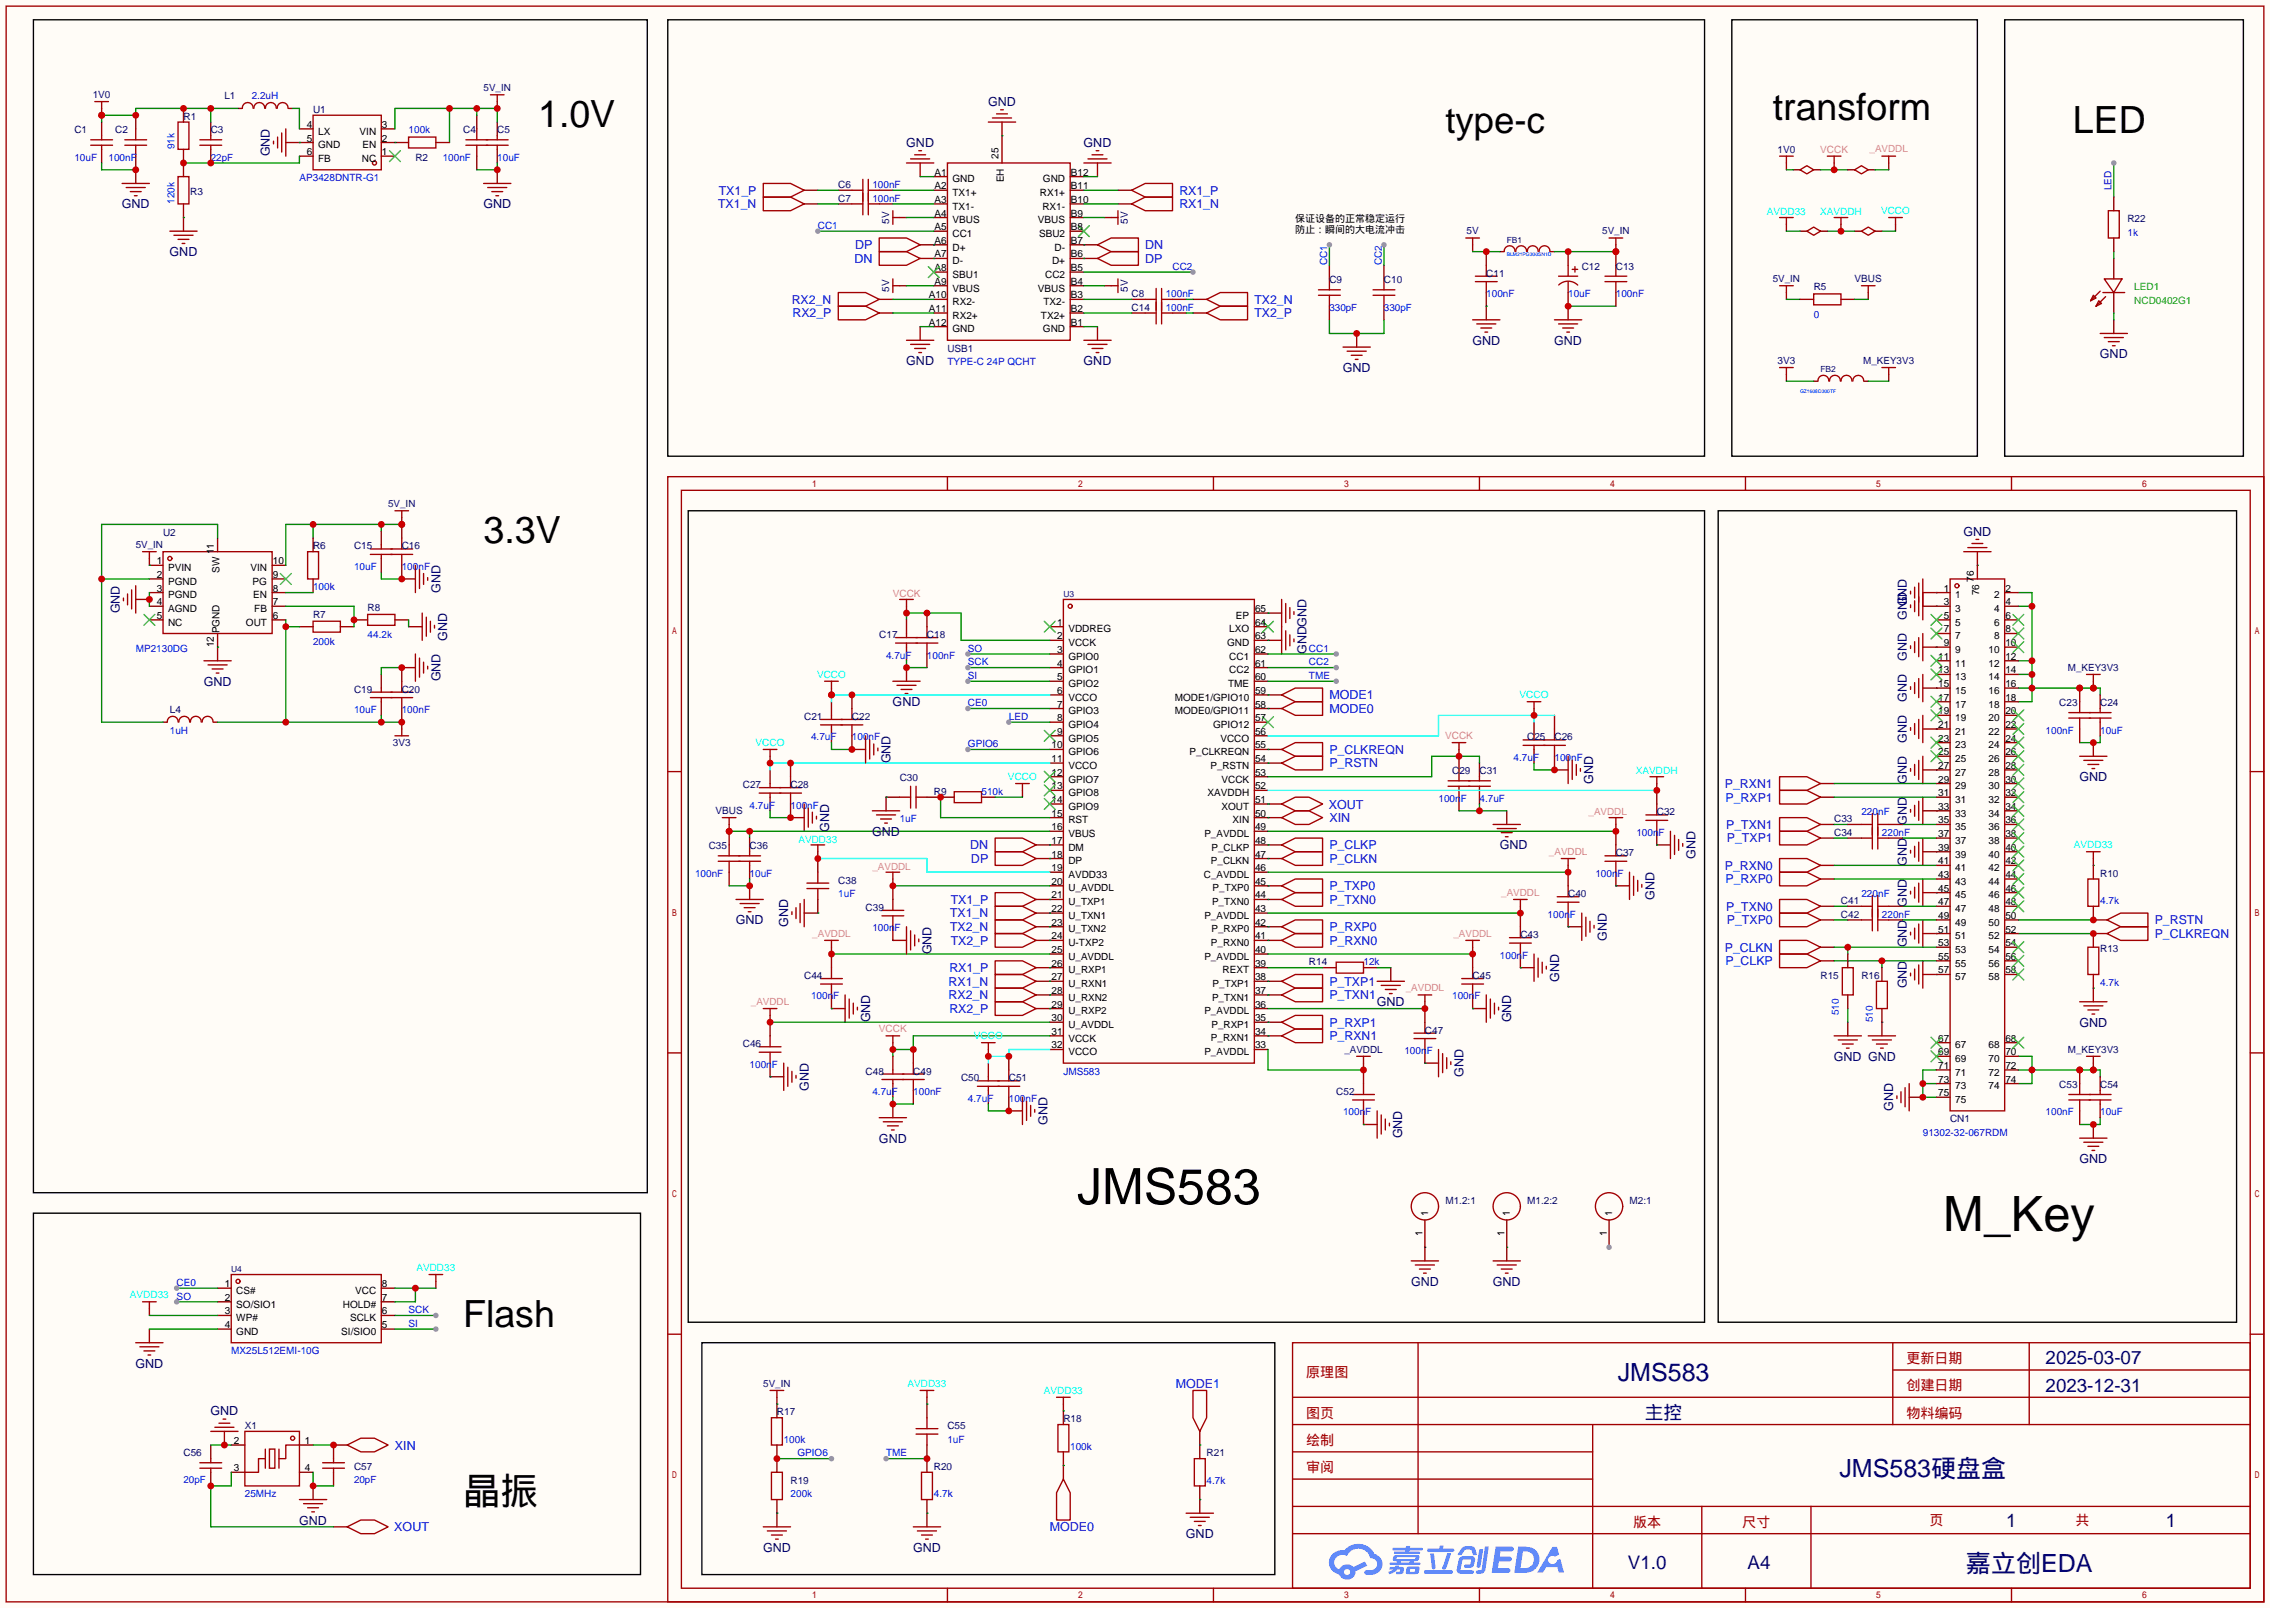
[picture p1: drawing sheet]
<svg xmlns="http://www.w3.org/2000/svg" width="423mm" height="299mm" viewBox="0 0 423 299" stroke-linecap="round" stroke-linejoin="round" font-family="sans-serif">
<defs><g id="words">
<text font-size="9.3" x="200.5" y="224.2">JMS583</text>
<text font-size="9.1" x="361.8" y="229.3">M_Key</text>
<g font-size="7">
<text x="100.2" y="23.6">1.0V</text>
<text x="330.1" y="22.3">transform</text>
<text x="386" y="24.8">LED</text>
<text x="90" y="101">3.3V</text>
<text x="86.2" y="247.1">Flash</text>
<text x="86.2" y="280.1">晶振</text>
</g>
<text font-size="6.8" x="269.1" y="24.8">type-c</text>
<g font-size="4.7" fill="#000080">
<text x="301.2" y="257.3">JMS583</text>
<text x="342.5" y="275">JMS583硬盘盒</text>
<text x="366.1" y="292.8">嘉立创EDA</text>
</g>
<g font-size="3.5" fill="#000080">
<text x="380.9" y="254.1">2025-03-07</text>
<text x="380.9" y="259.2">2023-12-31</text>
<text x="306.3" y="264.2">主控</text>
<text x="373.6" y="284.3">1</text>
<text x="403.3" y="284.3">1</text>
<text x="303.1" y="292.2">V1.0</text>
<text x="325.4" y="292.2">A4</text>
</g>
<g font-size="2.6" fill="#a00000">
<text x="243.2" y="256.4">原理图</text>
<text x="355" y="253.9">更新日期</text>
<text x="355" y="259">创建日期</text>
<text x="243.2" y="269.1">绘制</text>
<text x="243.2" y="264">图页</text>
<text x="355" y="264">物料编码</text>
<text x="243.2" y="274.2">审阅</text>
<text x="304.1" y="284.4">版本</text>
<text x="324.4" y="284.4">尺寸</text>
<text x="359.3" y="284.1">页</text>
<text x="386.5" y="284.1">共</text>
</g>
<g font-size="2.3" fill="#000080">
<text x="184" y="19.8">GND</text>
<text x="50.2" y="29.1" transform="rotate(-90 50.2 29.1)">GND</text>
<text x="168.7" y="27.4">GND</text>
<text x="201.8" y="27.4">GND</text>
<text x="22.7" y="38.8">GND</text>
<text x="90" y="38.8">GND</text>
<text x="31.6" y="47.7">GND</text>
<text x="274.1" y="64.2">GND</text>
<text x="289.4" y="64.2">GND</text>
<text x="168.7" y="68">GND</text>
<text x="201.8" y="68">GND</text>
<text x="250" y="69.3">GND</text>
<text x="391" y="66.8">GND</text>
<text x="365.6" y="99.8">GND</text>
<text x="82" y="110.4" transform="rotate(-90 82 110.4)">GND</text>
<text x="355" y="112.9" transform="rotate(-90 355 112.9)">GND</text>
<text x="22.3" y="114.2" transform="rotate(-90 22.3 114.2)">GND</text>
<text x="83.3" y="119.3" transform="rotate(-90 83.3 119.3)">GND</text>
<text x="355" y="115.5" transform="rotate(-90 355 115.5)">GND</text>
<text x="243.3" y="121.8" transform="rotate(-90 243.3 121.8)">GNDGND</text>
<text x="355" y="123.1" transform="rotate(-90 355 123.1)">GND</text>
<text x="37.9" y="127.7">GND</text>
<text x="82" y="126.9" transform="rotate(-90 82 126.9)">GND</text>
<text x="166.2" y="131.5">GND</text>
<text x="355" y="130.7" transform="rotate(-90 355 130.7)">GND</text>
<text x="165.8" y="142.2" transform="rotate(-90 165.8 142.2)">GND</text>
<text x="355" y="138.3" transform="rotate(-90 355 138.3)">GND</text>
<text x="296.6" y="146" transform="rotate(-90 296.6 146)">GND</text>
<text x="355" y="146" transform="rotate(-90 355 146)">GND</text>
<text x="387.2" y="145.5">GND</text>
<text x="154.4" y="154.9" transform="rotate(-90 154.4 154.9)">GND</text>
<text x="162.4" y="155.7">GND</text>
<text x="355" y="153.6" transform="rotate(-90 355 153.6)">GND</text>
<text x="279.2" y="158.2">GND</text>
<text x="315.7" y="159.9" transform="rotate(-90 315.7 159.9)">GND</text>
<text x="355" y="161.2" transform="rotate(-90 355 161.2)">GND</text>
<text x="308.1" y="167.6" transform="rotate(-90 308.1 167.6)">GND</text>
<text x="137" y="172.2">GND</text>
<text x="146.8" y="172.6" transform="rotate(-90 146.8 172.6)">GND</text>
<text x="355" y="168.8" transform="rotate(-90 355 168.8)">GND</text>
<text x="173.4" y="177.7" transform="rotate(-90 173.4 177.7)">GND</text>
<text x="299.2" y="175.2" transform="rotate(-90 299.2 175.2)">GND</text>
<text x="355" y="176.4" transform="rotate(-90 355 176.4)">GND</text>
<text x="290.3" y="182.8" transform="rotate(-90 290.3 182.8)">GND</text>
<text x="355" y="184.1" transform="rotate(-90 355 184.1)">GND</text>
<text x="162" y="190.4" transform="rotate(-90 162 190.4)">GND</text>
<text x="256.4" y="187.4">GND</text>
<text x="281.4" y="190.4" transform="rotate(-90 281.4 190.4)">GND</text>
<text x="387.2" y="191.2">GND</text>
<text x="341.5" y="197.6">GND GND</text>
<text x="150.6" y="203.1" transform="rotate(-90 150.6 203.1)">GND</text>
<text x="272.5" y="200.6" transform="rotate(-90 272.5 200.6)">GND</text>
<text x="195" y="209.5" transform="rotate(-90 195 209.5)">GND</text>
<text x="352.5" y="206.9" transform="rotate(-90 352.5 206.9)">GND</text>
<text x="163.7" y="212.8">GND</text>
<text x="261.1" y="212" transform="rotate(-90 261.1 212)">GND</text>
<text x="387.2" y="216.6">GND</text>
<text x="262.7" y="239.5">GND</text>
<text x="278" y="239.5">GND</text>
<text x="25.2" y="254.7">GND</text>
<text x="39.2" y="263.6">GND</text>
<text x="55.7" y="283.9">GND</text>
<text x="220.8" y="286.5">GND</text>
<text x="142.1" y="289">GND</text>
<text x="170" y="289">GND</text>
</g>
<g font-size="2.3" fill="#00f">
<text x="133.7" y="38.8">TX1_N</text>
<text x="133.8" y="36.2">TX1_P</text>
<text x="219.6" y="36.2">RX1_P</text>
<text x="219.6" y="38.8">RX1_N</text>
<text x="159.2" y="46.4">DP</text>
<text x="213.2" y="46.4">DN</text>
<text x="159.1" y="49">DN</text>
<text x="213.2" y="49">DP</text>
<text x="147.4" y="56.6">RX2_N</text>
<text x="147.5" y="59.1">RX2_P</text>
<text x="233.6" y="59.1">TX2_P</text>
<text x="233.6" y="56.6">TX2_N</text>
<text x="247.5" y="130.3">MODE1</text>
<text x="247.5" y="132.8">MODE0</text>
<text x="247.5" y="142.9">P_RSTN</text>
<text x="247.5" y="140.4">P_CLKREQN</text>
<text x="321.2" y="146.7">P_RXN1</text>
<text x="321.3" y="149.3">P_RXP1</text>
<text x="247.4" y="150.6">XOUT</text>
<text x="247.5" y="153.1">XIN</text>
<text x="321.4" y="154.4">P_TXN1</text>
<text x="180.7" y="158.2">DN</text>
<text x="180.8" y="160.7">DP</text>
<text x="247.5" y="160.7">P_CLKN</text>
<text x="247.5" y="158.2">P_CLKP</text>
<text x="321.2" y="162">P_RXN0</text>
<text x="321.5" y="156.9">P_TXP1</text>
<text x="247.5" y="165.8">P_TXP0</text>
<text x="321.3" y="164.5">P_RXP0</text>
<text x="176.9" y="170.9">TX1_N</text>
<text x="176.9" y="173.4">TX2_N</text>
<text x="177" y="168.3">TX1_P</text>
<text x="247.5" y="173.4">P_RXP0</text>
<text x="247.5" y="168.3">P_TXN0</text>
<text x="321.4" y="169.6">P_TXN0</text>
<text x="321.5" y="172.1">P_TXP0</text>
<text x="401.2" y="172.1">P_RSTN</text>
<text x="177" y="175.9">TX2_P</text>
<text x="247.5" y="175.9">P_RXN0</text>
<text x="321.2" y="177.2">P_CLKN</text>
<text x="321.3" y="179.8">P_CLKP</text>
<text x="401.2" y="174.7">P_CLKREQN</text>
<text x="176.6" y="183.6">RX1_N</text>
<text x="176.8" y="181">RX1_P</text>
<text x="247.5" y="183.6">P_TXP1</text>
<text x="176.6" y="186.1">RX2_N</text>
<text x="176.8" y="188.6">RX2_P</text>
<text x="247.5" y="191.2">P_RXP1</text>
<text x="247.5" y="186.1">P_TXN1</text>
<text x="247.5" y="193.7">P_RXN1</text>
<text x="218.9" y="258.5">MODE1</text>
<text x="73.5" y="270">XIN</text>
<text x="73.4" y="285.2">XOUT</text>
<text x="195.5" y="285.2">MODE0</text>
</g>
<g font-size="1.9" fill="#000080">
<text x="17.3" y="18.2">1V0</text>
<text x="34.2" y="22.3">R1</text>
<text x="41.8" y="18.5">L1</text>
<text x="58.3" y="21">U1</text>
<text x="13.8" y="24.8">C1</text>
<text x="21.5" y="24.8">C2</text>
<text x="39.2" y="24.8">C3</text>
<text x="77.3" y="29.9">R2</text>
<text x="86.2" y="24.8">C4</text>
<text x="92.6" y="24.8">C5</text>
<text x="331" y="28.4">1V0</text>
<text x="156.1" y="35">C6</text>
<text x="35.4" y="36.3">R3</text>
<text x="156.1" y="37.5">C7</text>
<text x="165.6" y="41.7" transform="rotate(-90 165.6 41.7)">5V</text>
<text x="210" y="41.7" transform="rotate(-90 210 41.7)">5V</text>
<text x="396.1" y="41.4">R22</text>
<text x="273.1" y="43.6">5V</text>
<text x="247.5" y="52.8">C9</text>
<text x="257.7" y="52.8">C10</text>
<text x="276.7" y="51.5">C11</text>
<text x="294.5" y="50.2">C12</text>
<text x="300.9" y="50.2">C13</text>
<text x="345.3" y="52.5">VBUS</text>
<text x="165.6" y="54.4" transform="rotate(-90 165.6 54.4)">5V</text>
<text x="210" y="54.4" transform="rotate(-90 210 54.4)">5V</text>
<text x="210.7" y="55.3">C8</text>
<text x="210.7" y="57.9">C14</text>
<text x="337.7" y="54.1">R5</text>
<text x="176.4" y="65.5">USB1</text>
<text x="331" y="67.8">3V3</text>
<text x="30.4" y="99.8">U2</text>
<text x="58.3" y="102.3">R6</text>
<text x="65.9" y="102.3">C15</text>
<text x="74.8" y="102.3">C16</text>
<text x="68.5" y="113.7">R8</text>
<text x="58.3" y="115">R7</text>
<text x="163.7" y="118.8">C17</text>
<text x="172.6" y="118.8">C18</text>
<text x="65.9" y="129">C19</text>
<text x="74.8" y="129">C20</text>
<text x="383.4" y="131.5">C23</text>
<text x="391" y="131.5">C24</text>
<text x="31.6" y="132.8">L4</text>
<text x="149.7" y="134.1">C21</text>
<text x="158.6" y="134.1">C22</text>
<text x="284.4" y="137.9">C25</text>
<text x="289.4" y="137.9">C26</text>
<text x="73.1" y="138.9">3V3</text>
<text x="138.3" y="146.8">C27</text>
<text x="147.2" y="146.8">C28</text>
<text x="167.5" y="145.5">C30</text>
<text x="173.9" y="148">R9</text>
<text x="270.4" y="144.2">C29</text>
<text x="275.5" y="144.2">C31</text>
<text x="133.2" y="151.6">VBUS</text>
<text x="308.5" y="151.8">C32</text>
<text x="341.5" y="155.7">C34</text>
<text x="341.5" y="153.1">C33</text>
<text x="132" y="158.2">C35</text>
<text x="139.6" y="158.2">C36</text>
<text x="300.9" y="159.5">C37</text>
<text x="156.1" y="164.5">C38</text>
<text x="292" y="167.1">C40</text>
<text x="391" y="163.3">R10</text>
<text x="161.2" y="169.6">C39</text>
<text x="342.8" y="170.9">C42</text>
<text x="342.8" y="168.4">C41</text>
<text x="243.7" y="179.8">R14</text>
<text x="283.1" y="174.7">C43</text>
<text x="391" y="177.2">R13</text>
<text x="149.7" y="182.3">C44</text>
<text x="274.2" y="182.3">C45</text>
<text x="339" y="182.3">R15</text>
<text x="346.6" y="182.3">R16</text>
<text x="138.3" y="195">C46</text>
<text x="265.3" y="192.5">C47</text>
<text x="161.2" y="200.1">C48</text>
<text x="170.1" y="200.1">C49</text>
<text x="178.9" y="201.4">C50</text>
<text x="187.8" y="201.4">C51</text>
<text x="248.8" y="203.9">C52</text>
<text x="383.4" y="202.6">C53</text>
<text x="391" y="202.6">C54</text>
<text x="363.1" y="209">CN1</text>
<text x="269.1" y="224.2">M1.2:1</text>
<text x="284.4" y="224.2">M1.2:2</text>
<text x="303.4" y="224.2">M2:1</text>
<text x="144.7" y="263.6">R17</text>
<text x="45.6" y="266.1">X1</text>
<text x="176.4" y="266.1">C55</text>
<text x="198" y="264.9">R18</text>
<text x="34.2" y="271.2">C56</text>
<text x="65.9" y="273.8">C57</text>
<text x="173.9" y="273.8">R20</text>
<text x="224.7" y="271.2">R21</text>
<text x="147.2" y="276.3">R19</text>
</g>
<g font-size="1.9" fill="#00f">
<text x="46.9" y="18.5">2.2uH</text>
<text x="13.8" y="29.9">10uF</text>
<text x="20.2" y="29.9">100nF</text>
<text x="32.5" y="27.8" transform="rotate(-90 32.5 27.8)">91k</text>
<text x="76.1" y="24.8">100k</text>
<text x="82.4" y="29.9">100nF</text>
<text x="92.6" y="29.9">10uF</text>
<text x="55.8" y="33.7">AP3428DNTR-G1</text>
<text x="162.4" y="35">100nF</text>
<text x="393.1" y="35.4" transform="rotate(-90 393.1 35.4)">LED</text>
<text x="32.5" y="38" transform="rotate(-90 32.5 38)">120k</text>
<text x="162.4" y="37.5">100nF</text>
<text x="152.3" y="42.6">CC1</text>
<text x="396.1" y="43.9">1k</text>
<text x="218.3" y="50.2">CC2</text>
<text x="247.1" y="49.4" transform="rotate(-90 247.1 49.4)">CC1</text>
<text x="257.3" y="49.4" transform="rotate(-90 257.3 49.4)">CC2</text>
<text x="217" y="55.3">100nF</text>
<text x="217" y="57.9">100nF</text>
<text x="276.7" y="55.3">100nF</text>
<text x="292" y="55.3">10uF</text>
<text x="300.9" y="55.3">100nF</text>
<text x="337.7" y="59.1">0</text>
<text x="176.4" y="68">TYPE-C 24P QCHT</text>
<text x="65.9" y="106.1">10uF</text>
<text x="74.8" y="106.1">100nF</text>
<text x="58.3" y="109.9">100k</text>
<text x="68.5" y="118.8">44.2k</text>
<text x="25.3" y="121.4">MP2130DG</text>
<text x="58.3" y="120.1">200k</text>
<text x="165" y="122.6">4.7uF</text>
<text x="172.6" y="122.6">100nF</text>
<text x="180.2" y="121.4">SO</text>
<text x="180.2" y="123.9">SCK</text>
<text x="243.7" y="121.4">CC1</text>
<text x="243.7" y="123.9">CC2</text>
<text x="180.2" y="126.4">SI</text>
<text x="180.2" y="131.5">CE0</text>
<text x="243.7" y="126.4">TME</text>
<text x="31.6" y="136.6">1uH</text>
<text x="65.9" y="132.8">10uF</text>
<text x="74.8" y="132.8">100nF</text>
<text x="151" y="137.9">4.7uF</text>
<text x="158.6" y="137.9">100nF</text>
<text x="187.8" y="134.1">LED</text>
<text x="380.9" y="136.6">100nF</text>
<text x="391" y="136.6">10uF</text>
<text x="180.2" y="139.1">GPIO6</text>
<text x="281.8" y="141.7">4.7uF</text>
<text x="289.4" y="141.7">100nF</text>
<text x="182.8" y="148">510k</text>
<text x="267.8" y="149.3">100nF</text>
<text x="275.5" y="149.3">4.7uF</text>
<text x="139.6" y="150.6">4.7uF</text>
<text x="147.2" y="150.6">100nF</text>
<text x="167.5" y="153.1">1uF</text>
<text x="304.7" y="155.7">100nF</text>
<text x="346.6" y="151.8">220nF</text>
<text x="350.4" y="155.7">220nF</text>
<text x="129.4" y="163.3">100nF</text>
<text x="139.6" y="163.3">10uF</text>
<text x="156.1" y="167.1">1uF</text>
<text x="297.1" y="163.3">100nF</text>
<text x="346.6" y="167.1">220nF</text>
<text x="162.4" y="173.4">100nF</text>
<text x="288.2" y="170.9">100nF</text>
<text x="350.4" y="170.9">220nF</text>
<text x="391" y="168.4">4.7k</text>
<text x="253.9" y="179.8">12k</text>
<text x="279.3" y="178.5">100nF</text>
<text x="391" y="183.6">4.7k</text>
<text x="151" y="186.1">100nF</text>
<text x="270.4" y="186.1">100nF</text>
<text x="342.3" y="189.1" transform="rotate(-90 342.3 189.1)">510</text>
<text x="348.7" y="190.4" transform="rotate(-90 348.7 190.4)">510</text>
<text x="261.5" y="196.3">100nF</text>
<text x="139.6" y="198.8">100nF</text>
<text x="162.4" y="203.9">4.7uF</text>
<text x="170.1" y="203.9">100nF</text>
<text x="198" y="200.1">JMS583</text>
<text x="180.2" y="205.2">4.7uF</text>
<text x="187.8" y="205.2">100nF</text>
<text x="250.1" y="207.7">100nF</text>
<text x="380.9" y="207.7">100nF</text>
<text x="391" y="207.7">10uF</text>
<text x="358" y="211.5">91302-32-067RDM</text>
<text x="32.9" y="239.5">CE0</text>
<text x="32.9" y="242">SO</text>
<text x="76.1" y="244.6">SCK</text>
<text x="76.1" y="247.1">SI</text>
<text x="43.1" y="252.2">MX25L512EMI-10G</text>
<text x="145.9" y="268.7">100k</text>
<text x="176.4" y="268.7">1uF</text>
<text x="199.3" y="270">100k</text>
<text x="148.5" y="271.2">GPIO6</text>
<text x="165" y="271.2">TME</text>
<text x="45.6" y="278.8">25MHz</text>
<text x="147.2" y="278.8">200k</text>
<text x="173.9" y="278.8">4.7k</text>
<text x="224.7" y="276.3">4.7k</text>
</g>
<g font-size="1.9">
<text x="57.1" y="23.8">4</text>
<text x="71.1" y="23.8">3</text>
<text x="57.1" y="26.4">5</text>
<text x="57.1" y="28.9">6</text>
<text x="59.2" y="25.1">LX</text>
<text x="59.2" y="27.6">GND</text>
<text x="66.9" y="25.1">VIN</text>
<text x="67.5" y="27.6">EN</text>
<text x="71.1" y="28.9">1</text>
<text x="71.1" y="26.4">2</text>
<text x="185.9" y="29.6" transform="rotate(-90 185.9 29.6)">25</text>
<text x="59.2" y="30.2">FB</text>
<text x="67.4" y="30.2">NC</text>
<text x="174" y="35.2">A2</text>
<text x="174" y="32.7">A1</text>
<text x="177.3" y="34">GND</text>
<text x="186.9" y="33.9" transform="rotate(-90 186.9 33.9)">EH</text>
<text x="194.2" y="34">GND</text>
<text x="199.4" y="32.7">B12</text>
<text x="199.4" y="35.2">B11</text>
<text x="174" y="40.3">A4</text>
<text x="174" y="37.8">A3</text>
<text x="177.3" y="41.6">VBUS</text>
<text x="177.3" y="39.1">TX1-</text>
<text x="177.3" y="36.5">TX1+</text>
<text x="193.3" y="41.6">VBUS</text>
<text x="193.6" y="36.5">RX1+</text>
<text x="194.1" y="39.1">RX1-</text>
<text x="199.4" y="37.8">B10</text>
<text x="199.4" y="40.3">B9</text>
<text x="241.2" y="41.4">保证设备的正常稳定运行</text>
<text x="174" y="47.9">A7</text>
<text x="174" y="45.4">A6</text>
<text x="174" y="42.9">A5</text>
<text x="177.3" y="46.7">D+</text>
<text x="177.3" y="44.1">CC1</text>
<text x="193.5" y="44.1">SBU2</text>
<text x="196.4" y="46.7">D-</text>
<text x="199.4" y="42.9">B8</text>
<text x="199.4" y="45.4">B7</text>
<text x="199.4" y="47.9">B6</text>
<text x="241.2" y="43.4">防止：瞬间的大电流冲击</text>
<text x="174" y="53">A9</text>
<text x="174" y="50.5">A8</text>
<text x="177.3" y="51.8">SBU1</text>
<text x="177.3" y="49.2">D-</text>
<text x="194.6" y="51.8">CC2</text>
<text x="195.9" y="49.2">D+</text>
<text x="199.4" y="50.5">B5</text>
<text x="199.4" y="53">B4</text>
<text x="173" y="58.1">A11</text>
<text x="173" y="55.6">A10</text>
<text x="177.3" y="59.4">RX2+</text>
<text x="177.3" y="56.8">RX2-</text>
<text x="177.3" y="54.3">VBUS</text>
<text x="193.3" y="54.3">VBUS</text>
<text x="193.8" y="59.4">TX2+</text>
<text x="194.3" y="56.8">TX2-</text>
<text x="199.4" y="55.6">B3</text>
<text x="199.4" y="58.1">B2</text>
<text x="173" y="60.6">A12</text>
<text x="177.3" y="61.9">GND</text>
<text x="194.2" y="61.9">GND</text>
<text x="199.4" y="60.6">B1</text>
<text x="29.2" y="105.1">1</text>
<text x="29.2" y="107.6">2</text>
<text x="31.3" y="106.4">PVIN</text>
<text x="39.8" y="103.2" transform="rotate(-90 39.8 103.2)">11</text>
<text x="40.9" y="106.7" transform="rotate(-90 40.9 106.7)">SW</text>
<text x="46.6" y="106.4">VIN</text>
<text x="50.8" y="107.6">9</text>
<text x="50.8" y="105.1">10</text>
<text x="29.2" y="110.2">3</text>
<text x="29.2" y="112.7">4</text>
<text x="31.3" y="108.9">PGND</text>
<text x="31.3" y="111.4">PGND</text>
<text x="31.3" y="114">AGND</text>
<text x="47" y="108.9">PG</text>
<text x="47.1" y="111.4">EN</text>
<text x="47.4" y="114">FB</text>
<text x="50.8" y="112.7">7</text>
<text x="50.8" y="110.2">8</text>
<text x="233.7" y="114">65</text>
<text x="361.9" y="110.2">1</text>
<text x="361.9" y="112.7">3</text>
<text x="364" y="111.4">1</text>
<text x="364" y="114">3</text>
<text x="367.5" y="108.3" transform="rotate(-90 367.5 108.3)">76</text>
<text x="368.5" y="110.9" transform="rotate(-90 368.5 110.9)">76</text>
<text x="371.3" y="114">4</text>
<text x="371.3" y="111.4">2</text>
<text x="373.4" y="112.7">4</text>
<text x="373.4" y="110.2">2</text>
<text x="29.2" y="115.3">5</text>
<text x="31.3" y="116.5">NC</text>
<text x="40.9" y="118" transform="rotate(-90 40.9 118)">PGND</text>
<text x="45.8" y="116.5">OUT</text>
<text x="50.8" y="115.3">6</text>
<text x="196.8" y="116.5">1</text>
<text x="196.8" y="119.1">2</text>
<text x="198.9" y="117.8">VDDREG</text>
<text x="228.9" y="117.8">LXO</text>
<text x="230.1" y="115.3">EP</text>
<text x="233.7" y="119.1">63</text>
<text x="233.7" y="116.5">64</text>
<text x="361.9" y="115.3">5</text>
<text x="361.9" y="117.8">7</text>
<text x="364" y="116.5">5</text>
<text x="364" y="119.1">7</text>
<text x="371.3" y="119.1">8</text>
<text x="371.3" y="116.5">6</text>
<text x="373.4" y="117.8">8</text>
<text x="373.4" y="115.3">6</text>
<text x="39.8" y="120.5" transform="rotate(-90 39.8 120.5)">12</text>
<text x="196.8" y="121.6">3</text>
<text x="196.8" y="124.1">4</text>
<text x="198.9" y="120.3">VCCK</text>
<text x="198.9" y="122.9">GPIO0</text>
<text x="198.9" y="125.4">GPIO1</text>
<text x="228.5" y="120.3">GND</text>
<text x="228.9" y="125.4">CC2</text>
<text x="228.9" y="122.9">CC1</text>
<text x="233.7" y="124.1">61</text>
<text x="233.7" y="121.6">62</text>
<text x="360.9" y="122.9">11</text>
<text x="360.9" y="125.4">13</text>
<text x="361.9" y="120.3">9</text>
<text x="364" y="121.6">9</text>
<text x="364" y="124.1">11</text>
<text x="370.2" y="124.1">12</text>
<text x="370.2" y="121.6">10</text>
<text x="373.4" y="125.4">14</text>
<text x="373.4" y="122.9">12</text>
<text x="373.4" y="120.3">10</text>
<text x="196.8" y="126.7">5</text>
<text x="196.8" y="129.2">6</text>
<text x="196.8" y="131.8">7</text>
<text x="198.9" y="128">GPIO2</text>
<text x="198.9" y="130.5">VCCO</text>
<text x="218.7" y="130.5">MODE1/GPIO10</text>
<text x="228.7" y="128">TME</text>
<text x="233.7" y="131.8">58</text>
<text x="233.7" y="129.2">59</text>
<text x="233.7" y="126.7">60</text>
<text x="360.9" y="128">15</text>
<text x="360.9" y="130.5">17</text>
<text x="364" y="126.7">13</text>
<text x="364" y="129.2">15</text>
<text x="364" y="131.8">17</text>
<text x="370.2" y="131.8">18</text>
<text x="370.2" y="129.2">16</text>
<text x="370.2" y="126.7">14</text>
<text x="373.4" y="130.5">18</text>
<text x="373.4" y="128">16</text>
<text x="196.8" y="134.3">8</text>
<text x="196.8" y="136.8">9</text>
<text x="198.9" y="133">GPIO3</text>
<text x="198.9" y="135.6">GPIO4</text>
<text x="218.7" y="133">MODE0/GPIO11</text>
<text x="225.9" y="135.6">GPIO12</text>
<text x="233.7" y="136.8">56</text>
<text x="233.7" y="134.3">57</text>
<text x="360.9" y="133">19</text>
<text x="360.9" y="135.6">21</text>
<text x="364" y="134.3">19</text>
<text x="364" y="136.8">21</text>
<text x="370.2" y="136.8">22</text>
<text x="370.2" y="134.3">20</text>
<text x="373.4" y="135.6">22</text>
<text x="373.4" y="133">20</text>
<text x="195.8" y="139.4">10</text>
<text x="195.8" y="141.9">11</text>
<text x="198.9" y="138.1">GPIO5</text>
<text x="198.9" y="140.7">GPIO6</text>
<text x="198.9" y="143.2">VCCO</text>
<text x="227.2" y="138.1">VCCO</text>
<text x="233.7" y="141.9">54</text>
<text x="233.7" y="139.4">55</text>
<text x="360.9" y="138.1">23</text>
<text x="360.9" y="140.7">25</text>
<text x="360.9" y="143.2">27</text>
<text x="364" y="139.4">23</text>
<text x="364" y="141.9">25</text>
<text x="370.2" y="141.9">26</text>
<text x="370.2" y="139.4">24</text>
<text x="373.4" y="143.2">28</text>
<text x="373.4" y="140.7">26</text>
<text x="373.4" y="138.1">24</text>
<text x="195.8" y="144.5">12</text>
<text x="195.8" y="147">13</text>
<text x="195.8" y="149.5">14</text>
<text x="198.9" y="145.7">GPIO7</text>
<text x="198.9" y="148.3">GPIO8</text>
<text x="224.8" y="148.3">XAVDDH</text>
<text x="227.4" y="145.7">VCCK</text>
<text x="233.7" y="149.5">51</text>
<text x="233.7" y="147">52</text>
<text x="233.7" y="144.5">53</text>
<text x="360.9" y="145.7">29</text>
<text x="360.9" y="148.3">31</text>
<text x="364" y="144.5">27</text>
<text x="364" y="147">29</text>
<text x="364" y="149.5">31</text>
<text x="370.2" y="149.5">32</text>
<text x="370.2" y="147">30</text>
<text x="370.2" y="144.5">28</text>
<text x="373.4" y="148.3">32</text>
<text x="373.4" y="145.7">30</text>
<text x="195.8" y="152.1">15</text>
<text x="195.8" y="154.6">16</text>
<text x="198.9" y="150.8">GPIO9</text>
<text x="198.9" y="153.4">RST</text>
<text x="198.9" y="155.9">VBUS</text>
<text x="227.4" y="150.8">XOUT</text>
<text x="229.5" y="153.4">XIN</text>
<text x="233.7" y="154.6">49</text>
<text x="233.7" y="152.1">50</text>
<text x="360.9" y="150.8">33</text>
<text x="360.9" y="153.4">35</text>
<text x="360.9" y="155.9">37</text>
<text x="364" y="152.1">33</text>
<text x="364" y="154.6">35</text>
<text x="370.2" y="154.6">36</text>
<text x="370.2" y="152.1">34</text>
<text x="373.4" y="155.9">38</text>
<text x="373.4" y="153.4">36</text>
<text x="373.4" y="150.8">34</text>
<text x="195.8" y="157.2">17</text>
<text x="195.8" y="159.7">18</text>
<text x="198.9" y="158.4">DM</text>
<text x="198.9" y="161">DP</text>
<text x="233.7" y="159.7">47</text>
<text x="233.7" y="157.2">48</text>
<text x="360.9" y="158.4">39</text>
<text x="360.9" y="161">41</text>
<text x="364" y="157.2">37</text>
<text x="364" y="159.7">39</text>
<text x="370.2" y="159.7">40</text>
<text x="370.2" y="157.2">38</text>
<text x="373.4" y="161">42</text>
<text x="373.4" y="158.4">40</text>
<text x="195.8" y="162.2">19</text>
<text x="195.8" y="164.8">20</text>
<text x="195.8" y="167.3">21</text>
<text x="198.9" y="163.5">AVDD33</text>
<text x="233.7" y="167.3">44</text>
<text x="233.7" y="164.8">45</text>
<text x="233.7" y="162.2">46</text>
<text x="360.9" y="163.5">43</text>
<text x="360.9" y="166.1">45</text>
<text x="364" y="162.2">41</text>
<text x="364" y="164.8">43</text>
<text x="364" y="167.3">45</text>
<text x="370.2" y="167.3">46</text>
<text x="370.2" y="164.8">44</text>
<text x="370.2" y="162.2">42</text>
<text x="373.4" y="166.1">46</text>
<text x="373.4" y="163.5">44</text>
<text x="195.8" y="169.9">22</text>
<text x="195.8" y="172.4">23</text>
<text x="233.7" y="172.4">42</text>
<text x="233.7" y="169.9">43</text>
<text x="360.9" y="168.6">47</text>
<text x="360.9" y="171.1">49</text>
<text x="360.9" y="173.7">51</text>
<text x="364" y="169.9">47</text>
<text x="364" y="172.4">49</text>
<text x="370.2" y="172.4">50</text>
<text x="370.2" y="169.9">48</text>
<text x="373.4" y="173.7">52</text>
<text x="373.4" y="171.1">50</text>
<text x="373.4" y="168.6">48</text>
<text x="195.8" y="174.9">24</text>
<text x="195.8" y="177.5">25</text>
<text x="198.9" y="176.2">U-TXP2</text>
<text x="233.7" y="177.5">40</text>
<text x="233.7" y="174.9">41</text>
<text x="360.9" y="176.2">53</text>
<text x="360.9" y="178.8">55</text>
<text x="364" y="174.9">51</text>
<text x="364" y="177.5">53</text>
<text x="370.2" y="177.5">54</text>
<text x="370.2" y="174.9">52</text>
<text x="373.4" y="178.8">56</text>
<text x="373.4" y="176.2">54</text>
<text x="195.8" y="180">26</text>
<text x="195.8" y="182.6">27</text>
<text x="195.8" y="185.1">28</text>
<text x="227.6" y="181.3">REXT</text>
<text x="233.7" y="185.1">37</text>
<text x="233.7" y="182.6">38</text>
<text x="233.7" y="180">39</text>
<text x="360.9" y="181.3">57</text>
<text x="364" y="180">55</text>
<text x="364" y="182.6">57</text>
<text x="370.2" y="182.6">58</text>
<text x="370.2" y="180">56</text>
<text x="373.4" y="181.3">58</text>
<text x="195.8" y="187.6">29</text>
<text x="195.8" y="190.2">30</text>
<text x="233.7" y="190.2">35</text>
<text x="233.7" y="187.6">36</text>
<text x="195.8" y="192.7">31</text>
<text x="195.8" y="195.3">32</text>
<text x="198.9" y="194">VCCK</text>
<text x="198.9" y="196.5">VCCO</text>
<text x="233.7" y="195.3">33</text>
<text x="233.7" y="192.7">34</text>
<text x="360.9" y="194">67</text>
<text x="360.9" y="196.5">69</text>
<text x="364" y="195.3">67</text>
<text x="364" y="197.8">69</text>
<text x="370.2" y="197.8">70</text>
<text x="370.2" y="195.3">68</text>
<text x="373.4" y="196.5">70</text>
<text x="373.4" y="194">68</text>
<text x="360.9" y="199.1">71</text>
<text x="360.9" y="201.6">73</text>
<text x="364" y="200.3">71</text>
<text x="364" y="202.9">73</text>
<text x="370.2" y="202.9">74</text>
<text x="370.2" y="200.3">72</text>
<text x="373.4" y="201.6">74</text>
<text x="373.4" y="199.1">72</text>
<text x="360.9" y="204.2">75</text>
<text x="364" y="205.4">75</text>
<text x="265.9" y="226.4" transform="rotate(-90 265.9 226.4)">1</text>
<text x="281.1" y="226.4" transform="rotate(-90 281.1 226.4)">1</text>
<text x="300.2" y="226.4" transform="rotate(-90 300.2 226.4)">1</text>
<text x="264.9" y="230.3" transform="rotate(-90 264.9 230.3)">1</text>
<text x="280.1" y="230.3" transform="rotate(-90 280.1 230.3)">1</text>
<text x="299.2" y="230.3" transform="rotate(-90 299.2 230.3)">1</text>
<text x="41.9" y="239.7">1</text>
<text x="71.1" y="239.7">8</text>
<text x="41.9" y="242.3">2</text>
<text x="41.9" y="244.8">3</text>
<text x="44" y="241">CS#</text>
<text x="44" y="243.5">SO/SIO1</text>
<text x="63.8" y="243.5">HOLD#</text>
<text x="66.1" y="241">VCC</text>
<text x="71.1" y="244.8">6</text>
<text x="71.1" y="242.3">7</text>
<text x="41.9" y="247.3">4</text>
<text x="44" y="246.1">WP#</text>
<text x="44" y="248.6">GND</text>
<text x="63.5" y="248.6">SI/SIO0</text>
<text x="65.2" y="246.1">SCLK</text>
<text x="71.1" y="247.3">5</text>
<text x="43.5" y="268.9">2</text>
<text x="56.8" y="268.9">1</text>
<text x="43.5" y="274">3</text>
<text x="56.8" y="274">4</text>
</g>
<g font-size="1.9" fill="#f0f">
<text x="338.9" y="28.4">VCCK</text>
<text x="166.2" y="111.2">VCCK</text>
<text x="269.1" y="137.6">VCCK</text>
<text x="163.7" y="192.2">VCCK</text>
</g>
<g font-size="1.9" fill="#0ff">
<text x="329" y="40.1">AVDD33</text>
<text x="338.9" y="40.1">XAVDDH</text>
<text x="350.2" y="39.8">VCCO</text>
<text x="152.1" y="126.2">VCCO</text>
<text x="282.9" y="130">VCCO</text>
<text x="140.7" y="138.9">VCCO</text>
<text x="187.7" y="145.2">VCCO</text>
<text x="304.6" y="144.2">XAVDDH</text>
<text x="148.6" y="156.9">AVDD33</text>
<text x="386.1" y="157.9">AVDD33</text>
<text x="181.3" y="193.5">VCCO</text>
<text x="77.5" y="236.7">AVDD33</text>
<text x="24.2" y="241.8">AVDD33</text>
<text x="169" y="258.3">AVDD33</text>
<text x="194.4" y="259.5">AVDD33</text>
</g>
<g font-size="1.9" fill="#0f0">
<text x="397.4" y="54.1">LED1</text>
<text x="397.4" y="56.6">NCD0402G1</text>
</g>
<g font-size="1.8" fill="#000080">
<text x="90" y="16.9">5V_IN</text>
<text x="298.3" y="43.6">5V_IN</text>
<text x="330.1" y="52.5">5V_IN</text>
<text x="346.9" y="67.7">M_KEY3V3</text>
<text x="72.3" y="94.4">5V_IN</text>
<text x="25.3" y="102">5V_IN</text>
<text x="385" y="124.9">M_KEY3V3</text>
<text x="250.3" y="196">_AVDDL</text>
<text x="385" y="196">M_KEY3V3</text>
<text x="142.1" y="258.2">5V_IN</text>
</g>
<g font-size="1.8" fill="#00f">
<text x="39.2" y="29.9">22pF</text>
<text x="247.5" y="57.8">330pF</text>
<text x="257.7" y="57.8">330pF</text>
<text x="34.2" y="276.3">20pF</text>
<text x="65.9" y="276.3">20pF</text>
</g>
<g font-size="1.8" fill="#f0f">
<text x="348.1" y="28.4">_AVDDL</text>
<text x="295.8" y="151.8">_AVDDL</text>
<text x="162.4" y="162">_AVDDL</text>
<text x="288.4" y="159.2">_AVDDL</text>
<text x="279.5" y="166.8">_AVDDL</text>
<text x="151.2" y="174.4">_AVDDL</text>
<text x="270.6" y="174.4">_AVDDL</text>
<text x="261.7" y="184.6">_AVDDL</text>
<text x="139.8" y="187.1">_AVDDL</text>
</g>
<g font-size="1.8">
<text x="221.5" y="140.6">P_CLKREQN</text>
<text x="225.4" y="143.2">P_RSTN</text>
<text x="224.3" y="155.9">P_AVDDL</text>
<text x="225.5" y="160.9">P_CLKN</text>
<text x="225.6" y="158.4">P_CLKP</text>
<text x="198.9" y="166">U_AVDDL</text>
<text x="224.2" y="163.5">C_AVDDL</text>
<text x="225.8" y="166">P_TXP0</text>
<text x="198.9" y="168.6">U_TXP1</text>
<text x="198.9" y="171.1">U_TXN1</text>
<text x="198.9" y="173.6">U_TXN2</text>
<text x="224.3" y="171.1">P_AVDDL</text>
<text x="225.6" y="173.6">P_RXP0</text>
<text x="225.7" y="168.6">P_TXN0</text>
<text x="198.9" y="178.7">U_AVDDL</text>
<text x="224.3" y="178.7">P_AVDDL</text>
<text x="225.5" y="176.2">P_RXN0</text>
<text x="198.9" y="181.3">U_RXP1</text>
<text x="198.9" y="183.8">U_RXN1</text>
<text x="225.8" y="183.8">P_TXP1</text>
<text x="198.9" y="186.3">U_RXN2</text>
<text x="198.9" y="188.9">U_RXP2</text>
<text x="198.9" y="191.4">U_AVDDL</text>
<text x="224.3" y="188.9">P_AVDDL</text>
<text x="225.6" y="191.4">P_RXP1</text>
<text x="225.7" y="186.3">P_TXN1</text>
<text x="224.3" y="196.5">P_AVDDL</text>
<text x="225.5" y="194">P_RXN1</text>
</g>
<g font-size="1.6" fill="#000080">
<text x="280.5" y="45.2">FB1</text>
<text x="339" y="69.3">FB2</text>
<text x="198" y="111.2">U3</text>
<text x="43.1" y="236.9">U4</text>
</g>
<g font-size=".9" fill="#00f">
<text x="280.5" y="47.7">BLM21PG300SN1D</text>
<text x="335.2" y="73.1">GZ1608D300TF</text>
</g>
</g></defs>
<path d="M0 0h422.7v299.5h-422.7z" fill="#fffcf7"/>
<g fill="none" stroke="#a10000" stroke-width=".25">
<path d="M1.1 1.1h420.4v297.2h-420.4zM124.3 88.8h297.2v209.5h-297.2zM126.9 91.3h292.1v204.5h-292.1zM176.4 88.8v2.5M225.9 88.8v2.5M275.5 88.8v2.5M325 88.8v2.5M374.5 88.8v2.5M124.3 143.7h2.6M419 143.7h2.5M124.3 196.1h2.6M419 196.1h2.5"/>
<path d="M124.3 248.5h2.6M240.7 250.1h178.3v45.7h-178.3zM264 250.1v35.5M352.4 250.1v15.2M352.4 255.1h66.6M377.8 250.1v15.2M419 248.5h2.5M240.7 270.4h55.8M240.7 265.3h178.3M240.7 275.5h55.8M240.7 260.2h178.3M296.5 265.3v30.5"/>
<path d="M176.4 295.8v2.5M225.9 295.8v2.5M240.7 285.6h178.3M240.7 280.5h178.3M275.5 295.8v2.5M316.9 280.5v15.3M325 295.8v2.5M337.2 280.5v15.3M374.5 295.8v2.5"/>
</g>
<g fill="#5487ff">
<path d="M278.5 288h2.1a.97 .97 0 0 1 1.3 .5 .53 .53 0 0 1-.7 .4h-1.8l-.2 1h1.9a.43 .43 0 0 1 .4 .5 .43 .43 0 0 1-.5 .4h-1.9l-.2 1.3h1.7a.45 .45 0 0 1 .6 .1 .45 .45 0 0 1-.2 .6l-3.3 .1z"/>
<path d="M289.1 288.1h.8l.4 1.4-.7 .4a.82 .82 0 0 0-1.2 .1 .82 .82 0 0 0 .1 1.1 .82 .82 0 0 0 1.1 0l.3-.5 .6-.3 .7 2.6h-1l-.2-1.1h-2.1l-.6 1.1h-1.1z"/>
<path d="M275.4 288.5h.8l-.5 3.2a.36 .36 0 0 1-.4 .3 .36 .36 0 0 1-.4-.3z"/>
<path d="M276.5 288h.7l-.6 4.3a1.13 1.13 0 0 1-1.8 .6l.2-.4 .7-.1 .2-.2z"/>
<path d="M272.2 288.3l.6-.3h1a.77 .77 0 0 1 .9 .5l.3 .9-.2 .2h-.5l-.4-1h-.9a1.3 1.3 0 0 0-.8 .9l-.6 .1-.2-.1z"/>
<path d="M271.8 290.2l.5-.4h1.7a.66 .66 0 0 1 .6 1l-.1 .4a.81 .81 0 0 1-.9 .8h-.7a.32 .32 0 0 1-.3-.4 .32 .32 0 0 1 .4-.3h.7l.2-.8h-1.6l-.3 1.9 2.1 .1a.32 .32 0 0 1 .3 .3 .32 .32 0 0 1-.3 .3h-2.3l-.5-.3-.1-.5z"/>
<path d="M265.2 292.4h5a.33 .33 0 0 1 .3 .4 .33 .33 0 0 1-.3 .3h-4.9l-.2-.2z"/>
<path d="M269.5 289.3h.7l-1 2.8a.36 .36 0 0 1-.4 .2 .36 .36 0 0 1-.3-.3z"/>
<path d="M266.3 289.3h.7l.3 2.6a.34 .34 0 0 1-.3 .3 .34 .34 0 0 1-.4-.2z"/>
<path d="M265.8 288.4h2.2v-.4l.2-.2h.6l-.1 .6h1.8a.32 .32 0 0 1 .3 .3 .32 .32 0 0 1-.4 .3h-4.5l-.2-.1z"/>
<path d="M258.8 291.8h.9l.1-.2h.7l-.1 .2 .9 .1a.82 .82 0 0 1-.6 1.3h-.8v-.5l.8-.1v-.3h-.5l-.5 .4-1 .5-.2-.5 1-.4h-.8z"/>
<path d="M259.3 288.3h2.5v-.4h.8l-.1 .4h2.2l.2 .2-.2 .2h-2.3v.3h1.8l.2 .2-.2 .2h-4.5l-.2-.2 .1-.2h2l.1-.3h-2.3l-.1-.1z"/>
<path d="M282.7 288l-.8 4.9h1.7a2.47 2.47 0 0 0 2.9-1.7 2.47 2.47 0 0 0-1.4-3zM283.6 288.9a1.61 1.61 0 0 1 2 1.4 1.61 1.61 0 0 1-1.8 1.8h-.7z"/>
<path d="M259.5 289.8a.55 .55 0 0 0-.2 .7 .55 .55 0 0 0 .7 .2l.1 .3h-1.3v.4h5.5l.2-.1-.2-.3h-1.2l.2-.3a.7 .7 0 0 0 .8-.2 .7 .7 0 0 0 0-.9h-4.2zM260.1 290h3.3l.2 .1-.2 .3h-3.3l-.1-.2zM260.8 290.7h1.7l-.2 .3h-1.4z"/>
<path d="M262 291.9a1.05 1.05 0 0 0-.1 1.2 2.91 2.91 0 0 0 2.2-.1 .98 .98 0 0 0 0-1.2l-1.6-.1zM262.6 292.2h.8h.1v.3l-.2 .2h-.8z"/>
<path d="M248.2 289.4a2.23 2.23 0 0 0-.7 2.3 2.23 2.23 0 0 0 1.8 1.5 1.58 1.58 0 0 0 1.8 1 1.58 1.58 0 0 0 1.3-1.6l2.2-1-.5-.8-2.1 1a1.65 1.65 0 0 0-2.7 .5 1.45 1.45 0 0 1-.7-2 1.45 1.45 0 0 1 2-.6l.2 .1a2.3 2.3 0 0 1 2.3-1.4 2.3 2.3 0 0 1 2.1 1.8 1.12 1.12 0 0 1 1.2 1 1.12 1.12 0 0 1-1.1 1.2h-.7a.45 .45 0 0 0-.6 .4 .45 .45 0 0 0 .5 .5 2.21 2.21 0 0 0 2.2-.6 2.21 2.21 0 0 0 .5-2.2 2.13 2.13 0 0 0-1.3-1.1 3.3 3.3 0 0 0-5.6-.7l-1.1 .1zM250.3 292.8a.57 .57 0 0 1 1.1 0 .57 .57 0 0 1-1.1 0z"/>
</g>
<g fill="none" stroke="#870000" stroke-width=".25">
<path d="M149.7 38h2.6M149.7 35.4h2.6M171.3 30.4v2.5M173.9 38h2.5M173.9 35.4h2.5M173.9 32.9h2.5M186.6 22.7v7.7M199.3 38h2.5M199.3 35.4h2.5M199.3 32.9h2.5M204.3 30.4v2.5M208.2 38h2.5"/>
<path d="M208.2 35.4h2.5M163.7 58.3h2.5M163.7 55.8h2.5M167.5 53.2h1.3M167.5 40.5h1.3M171.3 48.1h5.1M171.3 45.6h5.1M173.9 58.3h2.5M173.9 55.8h2.5M173.9 53.2h2.5M173.9 50.7h2.5M173.9 43.1h2.5"/>
<path d="M173.9 40.5h2.5M199.3 58.3h2.5M199.3 55.8h2.5M199.3 53.2h2.5M199.3 50.7h2.5M199.3 48.1h5M199.3 45.6h5M199.3 43.1h2.5M199.3 40.5h2.5M205.6 53.2h1.3M205.6 40.5h1.3M222.1 58.3h2.6"/>
<path d="M222.1 55.8h2.6M171.3 60.8v2.6M173.9 60.8h2.5M199.3 60.8h2.5M204.3 60.8v2.6M252.6 62.1v2.5"/>
</g>
<path d="M172.8 49.7l2.1 2M174.9 49.7l-2.1 2M200.8 42l2 2.1M202.8 42l-2 2.1" fill="none" stroke="#3c3" stroke-width=".25"/>
<g fill="none" stroke="#a10000" stroke-width=".25">
<path d="M142.1 36.7h5.1l2.5 1.3-2.5 1.2h-5.1zM142.1 34.2h5.1l2.5 1.2-2.5 1.3h-5.1zM166.2 39.2v2.6M168.8 30.4h5.1M169.5 29.6h3.6M170.3 28.8h2M171.1 28.1h.5M176.4 30.4h22.9v33h-22.9zM184 22.7h5.1M184.8 22h3.5M185.5 21.2h2.1M186.3 20.4h.5"/>
<path d="M201.8 30.4h5.1M202.6 29.6h3.5M203.3 28.8h2.1M204.1 28.1h.5M208.2 39.2v2.6M210.7 35.4l2.5-1.2h5.1v2.5h-5.1zM210.7 38l2.5-1.3h5.1v2.5h-5.1zM156.1 57h5.1l2.5 1.3-2.5 1.3h-5.1zM156.1 54.5h5.1l2.5 1.3-2.5 1.2h-5.1zM163.7 46.9h5.1l2.5 1.2-2.5 1.3h-5.1zM163.7 44.3h5.1l2.5 1.3-2.5 1.3h-5.1zM166.2 40.5h1.3"/>
<path d="M166.2 53.2h1.3M166.2 51.9v2.6M204.3 45.6l2.6-1.3h5.1v2.6h-5.1zM204.3 48.1l2.6-1.2h5.1v2.5h-5.1zM206.9 40.5h1.3M206.9 53.2h1.3M208.2 51.9v2.6M224.7 58.3l2.5-1.3h5.1v2.6h-5.1zM224.7 55.8l2.5-1.3h5.1v2.5h-5.1zM168.8 63.4h5.1M169.5 64.1h3.6M170.3 64.9h2"/>
<path d="M171.1 65.7h.5M201.8 63.4h5.1M202.6 64.1h3.5M203.3 64.9h2.1M204.1 65.7h.5M250.1 64.6h5M250.8 65.4h3.6M251.6 66.2h2M252.3 66.9h.6"/>
</g>
<path d="M186.6 25.3h.1M201.8 32.9h2.5M247.5 59.6v2.5h10.2v-2.5" fill="none" stroke="#008700" stroke-width=".25"/>
<circle cx="252.6" cy="62.1" r=".63" fill="#c00"/>
<g fill="none" stroke="#a10000" stroke-width=".25">
<path d="M91.3 17.7h2.6M92.6 17.7v1.2M50.9 26.3v.5M51.7 25.5v2.1M52.5 24.8v3.5M53.2 24v5.1M58.3 21.5h12.7v10.1h-12.7zM86.7 26h7.9M86.7 27.1h7.9M88.8 24v2M88.8 27.1v2M90 34.2h5.1"/>
<path d="M90.8 34.9h3.6M91.6 35.7h2M92.3 36.4h.5M92.6 25.3v.7M92.6 27.1v.7M198 111.6h35.6v86.4h-35.6z"/>
<circle cx="69.7" cy="30.4" r=".38"/>
<circle cx="199.3" cy="112.9" r=".38"/>
</g>
<g fill="none" stroke="#870000" stroke-width=".25">
<path d="M92.6 18.9v1.3M53.2 26.5h5.1M55.8 29.1h2.5M55.8 24h2.5M71 29.1h2.5M71 26.5h2.5M71 24h2.5M88.8 21.5v2.5M88.8 29.1v2.5M92.6 22.7v2.6M92.6 27.8v2.6M92.6 31.6v2.6"/>
<path d="M195.5 116.7h2.5M195.5 119.3h2.5M233.6 116.7h2.5M233.6 119.3h2.5M233.6 114.2h2.5M195.5 121.8h2.5M195.5 124.3h2.5M195.5 126.9h2.5M195.5 129.4h2.5M195.5 132h2.5M195.5 134.5h2.5M195.5 137h2.5"/>
<path d="M195.5 139.6h2.5M233.6 121.8h2.5M233.6 124.3h2.5M233.6 126.9h2.5M233.6 129.4h2.5M233.6 132h2.5M233.6 134.5h2.5M233.6 137h2.5M233.6 139.6h2.5M195.5 142.1h2.5M195.5 144.7h2.5M195.5 147.2h2.5"/>
<path d="M195.5 149.7h2.5M195.5 152.3h2.5M195.5 154.8h2.5M195.5 157.4h2.5M195.5 159.9h2.5M233.6 142.1h2.5M233.6 144.7h2.5M233.6 147.2h2.5M233.6 149.7h2.5M233.6 152.3h2.5M233.6 154.8h2.5M233.6 157.4h2.5"/>
<path d="M233.6 159.9h2.5M195.5 162.4h2.5M195.5 165h2.5M195.5 167.5h2.5M195.5 170.1h2.5M195.5 172.6h2.5M195.5 175.1h2.5M195.5 177.7h2.5M233.6 162.4h2.5M233.6 165h2.5M233.6 167.5h2.5M233.6 170.1h2.5"/>
<path d="M233.6 172.6h2.5M233.6 175.1h2.5M233.6 177.7h2.5M195.5 180.2h2.5M195.5 182.8h2.5M195.5 185.3h2.5M195.5 187.8h2.5M195.5 190.4h2.5M195.5 192.9h2.5M195.5 195.5h2.5M233.6 180.2h2.5M233.6 182.8h2.5"/>
<path d="M233.6 185.3h2.5M233.6 187.8h2.5M233.6 190.4h2.5M233.6 192.9h2.5M233.6 195.5h2.5"/>
</g>
<g fill="none" stroke="#3c3" stroke-width=".25">
<path d="M72.5 28.1l2 2M74.5 28.1l-2 2M194.4 115.7l2.1 2M196.5 115.7l-2.1 2M235.1 115.7l2 2M237.1 115.7l-2 2M194.4 136l2.1 2M196.5 136l-2.1 2M235.1 133.5l2 2M237.1 133.5l-2 2M194.4 143.6l2.1 2.1M194.4 146.2l2.1 2"/>
<path d="M194.4 148.7l2.1 2M196.5 143.6l-2.1 2.1M196.5 146.2l-2.1 2M196.5 148.7l-2.1 2"/>
</g>
<path d="M55.8 26.5h.1M83.7 20.2v6.3M88.8 20.2v1.3M92.6 22.7v-2.5h-19.1v3.8" fill="none" stroke="#008700" stroke-width=".25"/>
<g fill="#c00">
<circle cx="83.7" cy="20.2" r=".63"/>
<circle cx="88.8" cy="20.2" r=".63"/>
<circle cx="92.6" cy="20.2" r=".63"/>
</g>
<path d="M92.6 30.4v1.2h-3.8" fill="none" stroke="#008700" stroke-width=".25"/>
<circle cx="92.6" cy="31.6" r=".63" fill="#c00"/>
<g fill="none" stroke="#a10000" stroke-width=".25">
<path d="M33.1 22.7h2.1v5.1h-2.1zM33.1 32.9h2.1v5.1h-2.1zM37.2 27.1h4.1M37.2 26h4.1M39.2 25.3v.7M39.2 27.1v.7M45.1 20.2a1.01 1.01 0 0 1 1-1.1 1.01 1.01 0 0 1 1 1.1M47.3 20.2a1.01 1.01 0 0 1 1-1.1 1.01 1.01 0 0 1 1 1.1M49.4 20.2a1.01 1.01 0 0 1 1-1.1 1.01 1.01 0 0 1 1 1.1M51.6 20.2a1.01 1.01 0 0 1 1-1.1 1.01 1.01 0 0 1 1 1.1M76.1 25.5h5.1v2.1h-5.1zM31.6 43.1h5.1"/>
<path d="M32.4 43.8h3.5M33.1 44.6h2.1M33.9 45.3h.5"/>
</g>
<path d="M34.2 20.2v2.5M34.2 27.8v5.1M34.2 38v5.1M39.2 22.7v2.6M39.2 27.8v2.6M44.3 20.2h.8M53.7 20.2h.8M73.5 26.5h2.6M81.2 26.5h2.5" fill="none" stroke="#870000" stroke-width=".25"/>
<path d="M54.5 20.2h1.3v3.8M55.8 29.1v1.3h-21.6M73.5 26.5h.1M34.2 40.5h.1" fill="none" stroke="#008700" stroke-width=".25"/>
<g fill="#c00">
<circle cx="39.2" cy="30.4" r=".63"/>
<circle cx="34.2" cy="30.4" r=".63"/>
</g>
<path d="M16.9 26h4.1M16.9 27.1h4.1M18.9 25.3v.7M18.9 27.1v.7M22.7 34.2h5.1M23.2 26h4.1M23.2 27.1h4.1M23.5 34.9h3.6M24.3 35.7h2M25 36.4h.5M25.3 24v2M25.3 27.1v2" fill="none" stroke="#a10000" stroke-width=".25"/>
<path d="M18.9 22.7v2.6M18.9 27.8v2.6M25.3 21.5v2.5M25.3 29.1v5.1" fill="none" stroke="#870000" stroke-width=".25"/>
<path d="M18.9 30.4v1.2h6.4" fill="none" stroke="#008700" stroke-width=".25"/>
<circle cx="25.3" cy="31.6" r=".63" fill="#c00"/>
<path d="M39.2 20.2v2.5M44.3 20.2h-19v1.3h-6.4v1.2" fill="none" stroke="#008700" stroke-width=".25"/>
<g fill="#c00">
<circle cx="18.9" cy="21.5" r=".63"/>
<circle cx="39.2" cy="20.2" r=".63"/>
<circle cx="25.3" cy="21.5" r=".63"/>
<circle cx="34.2" cy="20.2" r=".63"/>
</g>
<path d="M18.9 20.2v1.3" fill="none" stroke="#870000" stroke-width=".25"/>
<circle cx="18.9" cy="21.5" r=".63" fill="#c00"/>
<g fill="none" stroke="#a10000" stroke-width=".25">
<path d="M17.7 18.9h2.5M18.9 18.9v1.3M270.4 138.3h2.5M271.7 138.3v1.3M43.1 237.4h27.9v12.7h-27.9z"/>
<circle cx="44.3" cy="238.6" r=".38"/>
</g>
<path d="M168.8 112.9v1.3M271.7 139.6v1.2M40.5 239.9h2.6M71 239.9h2.5M40.5 242.4h2.6M40.5 245h2.6M40.5 247.5h2.6M71 242.4h2.5M71 245h2.5M71 247.5h2.5" fill="none" stroke="#870000" stroke-width=".25"/>
<path d="M168.8 115.4v-1.2h10.1v5.1h16.6M195.5 192.9h-25.4v2.6h-3.9v1.2" fill="none" stroke="#008700" stroke-width=".25"/>
<circle cx="168.8" cy="114.2" r=".63" fill="#c00"/>
<path d="M331.3 29.1h2.6M332.6 29.1v1.3M335.2 31.6l1.2-.7 1.3 .7-1.3 .8zM340.2 29.1h2.6M341.5 29.1v1.3M167.5 111.6h2.6M168.8 111.6v1.3" fill="none" stroke="#a10000" stroke-width=".25"/>
<path d="M332.6 30.4v1.2M333.9 31.6h1.3M337.7 31.6h1.3M341.5 30.4v1.2" fill="none" stroke="#870000" stroke-width=".25"/>
<path d="M339 31.6h5" fill="none" stroke="#008700" stroke-width=".25"/>
<circle cx="341.5" cy="31.6" r=".63" fill="#c00"/>
<path d="M332.6 31.6h1.3" fill="none" stroke="#008700" stroke-width=".25"/>
<path d="M170.6 119.8h4M170.6 118.7h4M172.6 116.7v2" fill="none" stroke="#a10000" stroke-width=".25"/>
<path d="M172.6 114.2v2.5M172.6 121.8v2.5" fill="none" stroke="#870000" stroke-width=".25"/>
<circle cx="172.6" cy="114.2" r=".63" fill="#c00"/>
<path d="M166.8 119.8h4M166.8 118.7h4M168.8 118v.7M168.8 119.8v.7M172.6 119.8v2" fill="none" stroke="#a10000" stroke-width=".25"/>
<path d="M168.8 115.4v2.6M168.8 120.5v2.6M168.8 124.3v2.6" fill="none" stroke="#870000" stroke-width=".25"/>
<path d="M168.8 123.1v1.2h3.8" fill="none" stroke="#008700" stroke-width=".25"/>
<circle cx="168.8" cy="124.3" r=".63" fill="#c00"/>
<path d="M166.2 126.9h5.1M167 127.6h3.6M167.8 128.4h2M168.5 129.2h.5M170.1 198v2M168 201h4.1M168 200h4.1" fill="none" stroke="#a10000" stroke-width=".25"/>
<path d="M170.1 195.5v2.5M170.1 203.1v2.5" fill="none" stroke="#870000" stroke-width=".25"/>
<circle cx="170.1" cy="195.5" r=".63" fill="#c00"/>
<path d="M166.2 199.3v.7M163.7 208.2h5.1M164.2 201h4.1M164.2 200h4.1M164.5 208.9h3.5M165.2 209.7h2.1M166 210.4h.5M166.2 201v.8M170.1 201v2.1" fill="none" stroke="#a10000" stroke-width=".25"/>
<path d="M166.2 196.7v2.6M166.2 201.8v2.5M166.2 205.6v2.6" fill="none" stroke="#870000" stroke-width=".25"/>
<path d="M166.2 204.3v1.3h3.9" fill="none" stroke="#008700" stroke-width=".25"/>
<circle cx="166.2" cy="205.6" r=".63" fill="#c00"/>
<path d="M269.6 146.4h7.9M269.6 145.4h7.9M271.7 143.4v2M271.7 146.4v2.1M275.5 144.7v.7M275.5 146.4v.8M278 153.5h5.1M278.8 154.3h3.5M279.5 155.1h2.1M280.3 155.8h.5" fill="none" stroke="#a10000" stroke-width=".25"/>
<path d="M271.7 140.8v2.6M271.7 148.5v2.5M275.5 142.1v2.6M275.5 147.2v2.5M280.5 151v2.5" fill="none" stroke="#870000" stroke-width=".25"/>
<path d="M271.7 151h8.8M275.5 149.7v1.3" fill="none" stroke="#008700" stroke-width=".25"/>
<circle cx="275.5" cy="151" r=".63" fill="#c00"/>
<path d="M275.5 142.1v-1.3h-8.9v3.9h-30.5" fill="none" stroke="#008700" stroke-width=".25"/>
<circle cx="271.7" cy="140.8" r=".63" fill="#c00"/>
<path d="M349.1 31.6h2.6M166.2 165h29.3" fill="none" stroke="#008700" stroke-width=".25"/>
<path d="M344 31.6h1.3M347.9 31.6h1.2M351.7 30.4v1.2M166.2 163.7v3.8M166.2 172.6v2.5" fill="none" stroke="#870000" stroke-width=".25"/>
<path d="M345.3 31.6l1.3-.7 1.3 .7-1.3 .8zM350.4 29.1h2.5M351.7 29.1v1.3M164.2 170.6h4.1M164.2 169.5h4.1M165 162.4h2.5M166.2 162.4v1.3M166.2 167.5v2" fill="none" stroke="#a10000" stroke-width=".25"/>
<circle cx="166.2" cy="165" r=".63" fill="#c00"/>
<path d="M153.5 175.1h2.6M154.8 175.1v1.3M166.2 170.6v2M152.8 183.3h4M152.8 182.2h4M154.8 180.2v2M154.8 183.3v2M157.4 185.3v5.1M158.1 186.1v3.5M158.9 186.8v2M159.6 187.6v.5" fill="none" stroke="#a10000" stroke-width=".25"/>
<path d="M154.8 176.4v3.8M154.8 185.3v2.5h2.6" fill="none" stroke="#870000" stroke-width=".25"/>
<path d="M154.8 177.7h40.7" fill="none" stroke="#008700" stroke-width=".25"/>
<circle cx="154.8" cy="177.7" r=".63" fill="#c00"/>
<path d="M143.4 190.4h52.1M154.8 187.8h.1M143.4 200.5h.1" fill="none" stroke="#008700" stroke-width=".25"/>
<path d="M143.4 189.1v3.8M143.4 198v2.5h2.5" fill="none" stroke="#870000" stroke-width=".25"/>
<path d="M141.4 196h4M141.4 194.9h4M142.1 187.8h2.6M143.4 187.8v1.3M143.4 192.9v2M143.4 196v2M145.9 198v5.1M146.7 198.8v3.5M147.4 199.5v2M148.2 200.3v.5" fill="none" stroke="#a10000" stroke-width=".25"/>
<circle cx="143.4" cy="190.4" r=".63" fill="#c00"/>
<path d="M253.9 198v3.8M253.9 206.9v2.5h2.5" fill="none" stroke="#870000" stroke-width=".25"/>
<path d="M252.6 196.7h2.5M253.9 196.7v1.3M251.8 204.9h4.1M251.8 203.8h4.1M253.9 201.8v2M253.9 204.9v2M256.4 206.9v5.1M257.2 207.6v3.6M257.9 208.4v2M258.7 209.2v.5" fill="none" stroke="#a10000" stroke-width=".25"/>
<path d="M236.1 195.5v3.8h17.8M253.9 209.4h.1" fill="none" stroke="#008700" stroke-width=".25"/>
<circle cx="253.9" cy="199.3" r=".63" fill="#c00"/>
<path d="M265.3 186.6v3.8M265.3 195.5v2.5h2.5" fill="none" stroke="#870000" stroke-width=".25"/>
<path d="M263.3 193.4h4M263.3 192.4h4M264 185.3h2.6M265.3 185.3v1.3M265.3 190.4v2M265.3 193.4v2.1M267.8 195.5v5M268.6 196.2v3.6M269.4 197v2M270.1 197.7v.5" fill="none" stroke="#a10000" stroke-width=".25"/>
<path d="M236.1 187.8h29.2M265.3 198h.1" fill="none" stroke="#008700" stroke-width=".25"/>
<circle cx="265.3" cy="187.8" r=".63" fill="#c00"/>
<path d="M274.2 176.4v3.8M274.2 185.3v2.5h2.5" fill="none" stroke="#870000" stroke-width=".25"/>
<path d="M272.9 175.1h2.6M274.2 175.1v1.3M272.2 183.3h4M272.2 182.2h4M274.2 180.2v2M274.2 183.3v2M276.7 185.3v5.1M277.5 186.1v3.5M278.3 186.8v2M279 187.6v.5" fill="none" stroke="#a10000" stroke-width=".25"/>
<path d="M236.1 177.7h38.1M274.2 187.8h.1" fill="none" stroke="#008700" stroke-width=".25"/>
<circle cx="274.2" cy="177.7" r=".63" fill="#c00"/>
<path d="M283.1 168.8v3.8M283.1 177.7v2.5h2.5" fill="none" stroke="#870000" stroke-width=".25"/>
<path d="M281.1 175.6h4M281.1 174.6h4M281.8 167.5h2.6M283.1 167.5v1.3M283.1 172.6v2M283.1 175.6v2.1M285.6 177.7v5.1M286.4 178.4v3.6M287.1 179.2v2M287.9 180v.5" fill="none" stroke="#a10000" stroke-width=".25"/>
<path d="M236.1 170.1h47M283.1 180.2h.1" fill="none" stroke="#008700" stroke-width=".25"/>
<circle cx="283.1" cy="170.1" r=".63" fill="#c00"/>
<path d="M292 161.2v3.8M292 170.1v2.5h2.5" fill="none" stroke="#870000" stroke-width=".25"/>
<path d="M290.7 159.9h2.5M292 159.9v1.3M289.9 168h4.1M289.9 167h4.1M292 165v2M292 168v2.1M294.5 170.1v5M295.3 170.8v3.6M296 171.6v2M296.8 172.3v.5" fill="none" stroke="#a10000" stroke-width=".25"/>
<path d="M236.1 162.4h55.9M292 172.6h.1" fill="none" stroke="#008700" stroke-width=".25"/>
<circle cx="292" cy="162.4" r=".63" fill="#c00"/>
<path d="M300.9 153.5v3.9M300.9 162.4v2.6h2.5" fill="none" stroke="#870000" stroke-width=".25"/>
<path d="M298.8 159.4h4.1M299.6 152.3h2.5M300.9 152.3v1.2M300.9 157.4v2M298.8 160.4h4.1M300.9 160.4v2M303.4 162.4v5.1M304.2 163.2v3.6M304.9 164v2M305.7 164.7v.5" fill="none" stroke="#a10000" stroke-width=".25"/>
<path d="M236.1 154.8h64.8M300.9 165h.1" fill="none" stroke="#008700" stroke-width=".25"/>
<circle cx="300.9" cy="154.8" r=".63" fill="#c00"/>
<path d="M166.2 175.1h.1" fill="none" stroke="#008700" stroke-width=".25"/>
<path d="M166.2 175.1h2.6M166.2 194.2v1.3" fill="none" stroke="#870000" stroke-width=".25"/>
<path d="M168.8 172.6v5.1M169.5 173.4v3.5M170.3 174.1v2M171.1 174.9v.5" fill="none" stroke="#a10000" stroke-width=".25"/>
<circle cx="166.2" cy="195.5" r=".63" fill="#c00"/>
<path d="M351.7 40.5h2.5M352.9 40.5v1.3M152.8 135h7.9M152.8 134h7.9M154.8 133.2v.8M154.8 135v.8M158.6 132v2M158.6 135v2M165 192.9h2.5M166.2 192.9v1.3" fill="none" stroke="#a10000" stroke-width=".25"/>
<path d="M352.9 41.8v1.3M154.8 130.7v2.5M154.8 135.8v2.5M158.6 129.4v2.6M158.6 137v2.6" fill="none" stroke="#870000" stroke-width=".25"/>
<path d="M350.4 43.1h2.5" fill="none" stroke="#008700" stroke-width=".25"/>
<path d="M195.5 129.4h-40.7v1.3" fill="none" stroke="#0ff" stroke-width=".25"/>
<g fill="#c00">
<circle cx="154.8" cy="129.4" r=".63"/>
<circle cx="158.6" cy="129.4" r=".63"/>
</g>
<path d="M154.8 138.3v1.3h3.8" fill="none" stroke="#008700" stroke-width=".25"/>
<path d="M154.8 128.1v1.3" fill="none" stroke="#870000" stroke-width=".25"/>
<circle cx="154.8" cy="129.4" r=".63" fill="#c00"/>
<path d="M142.1 139.6h2.6M143.4 139.6v1.2M153.5 126.9h2.6M154.8 126.9v1.2M141.4 147.7h7.8M141.4 146.7h7.8M143.4 145.9v.8M143.4 147.7v.8M147.2 144.7v2M147.2 147.7v2" fill="none" stroke="#a10000" stroke-width=".25"/>
<path d="M143.4 140.8v1.3M143.4 143.4v2.5M143.4 148.5v2.5M147.2 142.1v2.6M147.2 149.7v2.6" fill="none" stroke="#870000" stroke-width=".25"/>
<path d="M195.5 142.1h-52.1v1.3" fill="none" stroke="#0ff" stroke-width=".25"/>
<g fill="#c00">
<circle cx="143.4" cy="142.1" r=".63"/>
<circle cx="147.2" cy="142.1" r=".63"/>
</g>
<path d="M143.4 151v1.3h3.8" fill="none" stroke="#008700" stroke-width=".25"/>
<path d="M158.6 139.6h2.6" fill="none" stroke="#870000" stroke-width=".25"/>
<circle cx="158.6" cy="139.6" r=".63" fill="#c00"/>
<path d="M161.2 137v5.1M161.9 137.8v3.6M162.7 138.6v2M163.4 139.3v.5" fill="none" stroke="#a10000" stroke-width=".25"/>
<path d="M147.2 152.3h2.5" fill="none" stroke="#870000" stroke-width=".25"/>
<circle cx="147.2" cy="152.3" r=".63" fill="#c00"/>
<g fill="none" stroke="#a10000" stroke-width=".25">
<path d="M149.7 149.7v5.1M150.5 150.5v3.6M151.3 151.3v2M152 152v.5M182.8 194.2h2.5M184 194.2v1.3M187.8 199.3v2M182 202.3h7.9M182 201.3h7.9M184 200.5v.8M184 202.3v.8M187.8 202.3v2"/>
<path d="M190.4 204.3v5.1M191.1 205.1v3.6M191.9 205.9v2M192.7 206.6v.5"/>
</g>
<path d="M184 195.5v1.2M184 198v2.5M187.8 196.7v2.6M184 203.1v2.5M187.8 204.3v2.6h2.6" fill="none" stroke="#870000" stroke-width=".25"/>
<path d="M195.5 195.5h-7.7v1.2h-3.8v1.3" fill="none" stroke="#0ff" stroke-width=".25"/>
<g fill="#c00">
<circle cx="184" cy="196.7" r=".63"/>
<circle cx="187.8" cy="196.7" r=".63"/>
</g>
<path d="M184 205.6v1.3h3.8" fill="none" stroke="#008700" stroke-width=".25"/>
<circle cx="187.8" cy="206.9" r=".63" fill="#c00"/>
<path d="M283.6 138.8h7.9M283.6 137.8h7.9M284.4 130.7h2.5M285.6 130.7v1.3M285.6 137v.8M285.6 138.8v.8M289.4 135.8v2M289.4 138.8v2M292 140.8v5.1M292.7 141.6v3.6M293.5 142.4v2M294.3 143.1v.5" fill="none" stroke="#a10000" stroke-width=".25"/>
<path d="M285.6 132v1.2M285.6 134.5v2.5M285.6 139.6v2.5M289.4 133.2v2.6M289.4 140.8v2.6h2.6" fill="none" stroke="#870000" stroke-width=".25"/>
<path d="M285.6 133.2v1.3M289.4 133.2h-21.6v3.8h-31.7" fill="none" stroke="#0ff" stroke-width=".25"/>
<circle cx="285.6" cy="133.2" r=".63" fill="#c00"/>
<path d="M285.6 142.1v1.3h3.8" fill="none" stroke="#008700" stroke-width=".25"/>
<circle cx="289.4" cy="143.4" r=".63" fill="#c00"/>
<path d="M342.8 41.8v1.3M345.3 43.1h1.3M349.1 43.1h1.3" fill="none" stroke="#870000" stroke-width=".25"/>
<path d="M341.5 40.5h2.5M342.8 40.5v1.3M346.6 43.1l1.3-.8 1.2 .8-1.2 .7z" fill="none" stroke="#a10000" stroke-width=".25"/>
<path d="M340.2 43.1h5.1" fill="none" stroke="#008700" stroke-width=".25"/>
<circle cx="342.8" cy="43.1" r=".63" fill="#c00"/>
<path d="M308.5 145.9v3.8M308.5 154.8v2.6h2.5" fill="none" stroke="#870000" stroke-width=".25"/>
<path d="M306.5 152.8h4M306.5 151.8h4M307.2 144.7h2.6M308.5 144.7v1.2M308.5 149.7v2.1M308.5 152.8v2M311 154.8v5.1M311.8 155.6v3.5M312.5 156.3v2.1M313.3 157.1v.5" fill="none" stroke="#a10000" stroke-width=".25"/>
<path d="M308.5 157.4h.1" fill="none" stroke="#008700" stroke-width=".25"/>
<path d="M236.1 147.2h72.4" fill="none" stroke="#0ff" stroke-width=".25"/>
<circle cx="308.5" cy="147.2" r=".63" fill="#c00"/>
<path d="M332.6 41.8v1.3M335.2 43.1h1.2M339 43.1h1.2M152.3 158.6v3.8M152.3 167.5v2.6h-2.6" fill="none" stroke="#870000" stroke-width=".25"/>
<g fill="none" stroke="#a10000" stroke-width=".25">
<path d="M331.3 40.5h2.6M332.6 40.5v1.3M336.4 43.1l1.3-.8 1.3 .8-1.3 .7zM151 157.4h2.5M152.3 157.4v1.2M147.4 169.8v.5M148.2 169v2.1M149 168.3v3.5M149.7 167.5v5.1M150.2 164.5h4.1M150.2 165.5h4.1M152.3 162.4v2.1"/>
<path d="M152.3 165.5v2"/>
</g>
<path d="M332.6 43.1h2.6M152.3 170.1h.1" fill="none" stroke="#008700" stroke-width=".25"/>
<path d="M152.3 159.9h20.3v2.5h22.9" fill="none" stroke="#0ff" stroke-width=".25"/>
<circle cx="152.3" cy="159.9" r=".63" fill="#c00"/>
<path d="M332.6 54.5v1.3M236.1 119.3h2.5M236.1 114.2h2.5M81.2 238.6v1.3" fill="none" stroke="#870000" stroke-width=".25"/>
<path d="M331.3 53.2h2.6M332.6 53.2v1.3M238.6 111.6v10.2M239.4 112.4v3.6M239.4 117.5v3.5M240.2 113.2v2M240.2 118.2v2.1M240.9 113.9v.5M240.9 119v.5M79.9 237.4h2.5M81.2 237.4v1.2" fill="none" stroke="#a10000" stroke-width=".25"/>
<path d="M332.6 55.8h2.6M236.1 119.3h.1M236.1 114.2h.1M73.5 239.9h7.7M77.3 239.9v2.5h-3.8" fill="none" stroke="#008700" stroke-width=".25"/>
<circle cx="77.3" cy="239.9" r=".63" fill="#c00"/>
<path d="M27.8 243.7v1.3M27.8 247.5v2.6" fill="none" stroke="#870000" stroke-width=".25"/>
<path d="M25.3 250.1h5.1M26 250.8h3.6M26.5 242.4h2.6M26.8 251.6h2M27.6 252.3h.5M27.8 242.4v1.3" fill="none" stroke="#a10000" stroke-width=".25"/>
<path d="M180.2 121.8h15.3M27.8 245h12.7M27.8 247.5h12.7" fill="none" stroke="#008700" stroke-width=".25"/>
<circle cx="180.2" cy="121.8" r=".51" fill="#999"/>
<path d="M180.2 124.3h15.3" fill="none" stroke="#008700" stroke-width=".25"/>
<circle cx="180.2" cy="124.3" r=".51" fill="#999"/>
<path d="M180.2 126.9h15.3" fill="none" stroke="#008700" stroke-width=".25"/>
<circle cx="180.2" cy="126.9" r=".51" fill="#999"/>
<path d="M180.2 132h15.3" fill="none" stroke="#008700" stroke-width=".25"/>
<circle cx="180.2" cy="132" r=".51" fill="#999"/>
<path d="M187.8 134.5h7.7" fill="none" stroke="#008700" stroke-width=".25"/>
<circle cx="187.8" cy="134.5" r=".51" fill="#999"/>
<path d="M73.5 245h7.7" fill="none" stroke="#008700" stroke-width=".25"/>
<circle cx="81.2" cy="245" r=".51" fill="#999"/>
<path d="M73.5 247.5h7.7" fill="none" stroke="#008700" stroke-width=".25"/>
<circle cx="81.2" cy="247.5" r=".51" fill="#999"/>
<path d="M32.9 239.9h7.6" fill="none" stroke="#008700" stroke-width=".25"/>
<circle cx="32.9" cy="239.9" r=".51" fill="#999"/>
<path d="M32.9 242.4h7.6" fill="none" stroke="#008700" stroke-width=".25"/>
<circle cx="32.9" cy="242.4" r=".51" fill="#999"/>
<path d="M192.9 157.4h2.6M192.9 159.9h2.6M192.9 167.5h2.6M192.9 170.1h2.6M192.9 172.6h2.6M192.9 175.1h2.6M192.9 180.2h2.6M192.9 182.8h2.6M192.9 185.3h2.6M192.9 187.8h2.6" fill="none" stroke="#870000" stroke-width=".25"/>
<path d="M185.3 156.1h5.1l2.5 1.3-2.5 1.2h-5.1zM185.3 158.6h5.1l2.5 1.3-2.5 1.3h-5.1zM185.3 166.2h5.1l2.5 1.3-2.5 1.3h-5.1zM185.3 168.8h5.1l2.5 1.3-2.5 1.2h-5.1zM185.3 171.3h5.1l2.5 1.3-2.5 1.3h-5.1zM185.3 173.9h5.1l2.5 1.2-2.5 1.3h-5.1zM185.3 178.9h5.1l2.5 1.3-2.5 1.3h-5.1zM185.3 181.5h5.1l2.5 1.3-2.5 1.2h-5.1zM185.3 184h5.1l2.5 1.3-2.5 1.3h-5.1zM185.3 186.6h5.1l2.5 1.2-2.5 1.3h-5.1z" fill="none" stroke="#a10000" stroke-width=".25"/>
<path d="M135.8 154.8h59.7M139.6 154.8v1.3M195.5 157.4h.1M195.5 159.9h.1M195.5 167.5h.1M195.5 170.1h.1M195.5 172.6h.1M195.5 175.1h.1M195.5 180.2h.1M195.5 182.8h.1M195.5 185.3h.1M195.5 187.8h.1" fill="none" stroke="#008700" stroke-width=".25"/>
<g fill="#c00">
<circle cx="135.8" cy="154.8" r=".63"/>
<circle cx="139.6" cy="154.8" r=".63"/>
</g>
<path d="M335.2 55.8h2.5M342.8 55.8h2.5M347.9 54.5v1.3M167.5 148.5h-2.5v2.5M172.6 148.5h5.1M182.8 148.5h2.5M190.4 147.2v1.3" fill="none" stroke="#870000" stroke-width=".25"/>
<g fill="none" stroke="#a10000" stroke-width=".25">
<path d="M337.7 54.7h5.1v2.1h-5.1zM346.6 53.2h2.5M347.9 53.2v1.3M162.4 151h5.1M163.2 151.8h3.6M164 152.5h2M164.7 153.3h.5M169.5 146.4v4.1M170.6 148.5h2M170.6 146.4v4.1M177.7 147.4h5.1v2.1h-5.1zM189.1 145.9h2.5"/>
<path d="M190.4 145.9v1.3"/>
</g>
<path d="M345.3 55.8h2.6M175.1 148.5v3.8h20.4M185.3 148.5h5.1" fill="none" stroke="#008700" stroke-width=".25"/>
<circle cx="175.1" cy="148.5" r=".63" fill="#c00"/>
<path d="M133.7 159.4h7.9M135.8 157.4v2M139.6 158.6v.8M167.5 148.5h2M133.7 160.4h7.9M135.8 160.4v2M137 167.5h5.1M137.8 168.3h3.6M138.6 169h2M139.3 169.8h.5M139.6 160.4v.8" fill="none" stroke="#a10000" stroke-width=".25"/>
<path d="M165 148.5h.1M139.6 163.7v1.3h-3.8" fill="none" stroke="#008700" stroke-width=".25"/>
<path d="M135.8 154.8v2.6M139.6 156.1v2.5M135.8 162.4v2.6M139.6 161.2v2.5M139.6 165v2.5" fill="none" stroke="#870000" stroke-width=".25"/>
<circle cx="139.6" cy="165" r=".63" fill="#c00"/>
<path d="M135.8 153.5v1.3" fill="none" stroke="#870000" stroke-width=".25"/>
<circle cx="135.8" cy="154.8" r=".63" fill="#c00"/>
<path d="M134.5 152.3h2.5M135.8 152.3v1.2" fill="none" stroke="#a10000" stroke-width=".25"/>
<path d="M236.1 121.8h12.7" fill="none" stroke="#008700" stroke-width=".25"/>
<circle cx="248.8" cy="121.8" r=".51" fill="#999"/>
<path d="M236.1 124.3h12.7" fill="none" stroke="#008700" stroke-width=".25"/>
<circle cx="248.8" cy="124.3" r=".51" fill="#999"/>
<path d="M393.6 30.4v6.3" fill="none" stroke="#008700" stroke-width=".25"/>
<circle cx="393.6" cy="30.4" r=".51" fill="#999"/>
<path d="M393.6 48.1v3.8M393.6 54.5v3.8M393.6 59.6v2.5M358 110.4h2.6M358 112.9h2.6M368.2 102.7v2.6M355.5 204.3h2.5" fill="none" stroke="#870000" stroke-width=".25"/>
<g fill="none" stroke="#a10000" stroke-width=".25">
<path d="M389.8 55l.5 .5-1 .5zM390.8 56l.5 .5-1 .5zM391 54.2l-1.7 1.8M391.5 54.5h4.1M391.8 51.9h3.3l-1.5 2.6zM392 55.2l-1.7 1.8M391 62.1h5.1M391.8 62.9h3.6M392.6 63.6h2M393.3 64.4h.5M355.7 110.1v.5M355.7 112.6v.6"/>
<path d="M356.5 109.3v2.1M356.5 111.9v2M357.3 108.6v6.1M358 107.8v7.6M365.6 102.7h5.1M366.4 102h3.6M367.2 101.2h2M367.9 100.5h.5M353.2 204.1v.5M353.9 203.3v2.1M354.7 202.6v3.5M355.5 201.8v5.1"/>
</g>
<path d="M393.6 46.9v1.2M393.6 58.3v1.3M360.6 199.3h-2.6v5h2.6M358 201.8h2.6" fill="none" stroke="#008700" stroke-width=".25"/>
<g fill="#c00">
<circle cx="358" cy="204.3" r=".63"/>
<circle cx="358" cy="201.8" r=".63"/>
</g>
<g fill="none" stroke="#870000" stroke-width=".25">
<path d="M236.1 139.6h2.5M358 120.5h2.6M358 128.1h2.6M358 135.8h2.6M389.8 138.3v2.5M236.1 159.9h2.5M236.1 157.4h2.5M236.1 142.1h2.5M339 145.9h2.5M339 148.5h2.5M339 153.5h2.5M339 156.1h2.5"/>
<path d="M358 151h2.6M358 158.6h2.6M358 143.4h2.6M389.8 159.9v1.3M236.1 175.1h2.5M236.1 172.6h2.5M236.1 167.5h2.5M236.1 165h2.5M339 161.2h2.5M339 163.7h2.5M339 168.8h2.5M339 171.3h2.5"/>
<path d="M339 176.4h2.5M339 178.9h2.5M358 166.2h2.6M358 173.9h2.6M389.8 173.9h2.5M389.8 171.3h2.5M236.1 192.9h2.5M236.1 190.4h2.5M236.1 185.3h2.5M236.1 182.8h2.5M358 181.5h2.6M389.8 184v2.6"/>
<path d="M389.8 209.4v2.6"/>
</g>
<g fill="none" stroke="#a10000" stroke-width=".25">
<path d="M356.5 119.5v2M357.3 118.7v3.6M358 118v5.1M238.6 139.6l2.6-1.3h5.1v2.5h-5.1zM355.7 120.3v.5M355.7 127.9v.5M355.7 135.5v.5M356.5 127.1v2.1M356.5 134.7v2.1M357.3 126.4v3.5M357.3 134v3.5M358 125.6v5.1"/>
<path d="M358 133.2v5.1M238.6 159.9l2.6-1.3h5.1v2.6h-5.1zM238.6 157.4l2.6-1.3h5.1v2.5h-5.1zM238.6 142.1l2.6-1.3h5.1v2.6h-5.1zM331.3 144.7h5.1l2.6 1.2-2.6 1.3h-5.1zM331.3 147.2h5.1l2.6 1.3-2.6 1.2h-5.1zM331.3 159.9h5.1l2.6 1.3-2.6 1.2h-5.1zM331.3 152.3h5.1l2.6 1.2-2.6 1.3h-5.1zM331.3 154.8h5.1l2.6 1.3-2.6 1.3h-5.1zM355.7 143.1v.5M355.7 150.7v.6M355.7 158.4v.5"/>
<path d="M356.5 142.4v2M356.5 150v2M356.5 157.6v2M357.3 141.6v3.6M357.3 149.2v3.6M357.3 156.8v3.6M358 140.8v5.1M358 148.5v5M358 156.1v5.1M387.2 140.8h5.1M388 141.6h3.5M388.5 158.6h2.5"/>
<path d="M388.7 142.4h2.1M389.5 143.1h.5M389.8 158.6v1.3M238.6 175.1l2.6-1.2h5.1v2.5h-5.1zM238.6 172.6l2.6-1.3h5.1v2.6h-5.1zM238.6 167.5l2.6-1.3h5.1v2.6h-5.1zM238.6 165l2.6-1.3h5.1v2.5h-5.1zM331.3 162.4h5.1l2.6 1.3-2.6 1.3h-5.1zM331.3 167.5h5.1l2.6 1.3-2.6 1.3h-5.1zM331.3 170.1h5.1l2.6 1.2-2.6 1.3h-5.1zM331.3 175.1h5.1l2.6 1.3-2.6 1.3h-5.1zM331.3 177.7h5.1l2.6 1.2-2.6 1.3h-5.1z"/>
<path d="M355.7 166v.5M355.7 173.6v.5M356.5 165.2v2.1M356.5 172.8v2.1M357.3 164.5v3.5M357.3 172.1v3.5M357.3 179.7v3.6M358 163.7v5.1M358 171.3v5.1M358 178.9v5.1M392.3 171.3l2.5-1.2h5.1v2.5h-5.1zM392.3 173.9l2.5-1.3h5.1v2.5h-5.1z"/>
<path d="M238.6 192.9l2.6-1.3h5.1v2.6h-5.1zM238.6 190.4l2.6-1.3h5.1v2.5h-5.1zM238.6 185.3l2.6-1.3h5.1v2.6h-5.1zM238.6 182.8l2.6-1.3h5.1v2.5h-5.1zM355.7 181.2v.5M356.5 180.5v2M387.2 186.6h5.1M388 187.3h3.5M388.7 188.1h2.1M389.5 188.8h.5M387.2 212h5.1M388 212.7h3.5"/>
<path d="M388.7 213.5h2.1M389.5 214.2h.5"/>
</g>
<g fill="none" stroke="#008700" stroke-width=".25">
<path d="M236.1 139.6h.1M391 137v1.3h-3.8M236.1 159.9h.1M236.1 157.4h.1M236.1 142.1h.1M341.5 145.9h19.1M341.5 148.5h19.1M341.5 156.1h2.5M341.5 153.5h2.5M354.2 156.1h6.4M354.2 153.5h6.4M236.1 175.1h.1"/>
<path d="M236.1 172.6h.1M236.1 167.5h.1M236.1 165h.1M341.5 161.2h19.1M341.5 163.7h19.1M341.5 168.8h2.5M341.5 171.3h2.5M354.2 168.8h6.4M354.2 171.3h6.4M375.8 171.3h14M236.1 192.9h.1M236.1 190.4h.1"/>
<path d="M236.1 185.3h.1M236.1 182.8h.1"/>
</g>
<circle cx="389.8" cy="138.3" r=".63" fill="#c00"/>
<path d="M391 208.2v1.2h-3.8" fill="none" stroke="#008700" stroke-width=".25"/>
<circle cx="389.8" cy="209.4" r=".63" fill="#c00"/>
<path d="M375.8 173.9h14M375.8 199.3h15.2v1.2M375.8 196.7h2.5v5.1h-2.5" fill="none" stroke="#008700" stroke-width=".25"/>
<g fill="#c00">
<circle cx="387.2" cy="199.3" r=".63"/>
<circle cx="378.3" cy="199.3" r=".63"/>
<circle cx="389.8" cy="199.3" r=".63"/>
</g>
<path d="M375.8 110.4h2.5v20.3h-2.5M375.8 112.9h2.5M375.8 128.1h15.2v1.3M375.8 125.6h2.5M375.8 123.1h2.5" fill="none" stroke="#008700" stroke-width=".25"/>
<g fill="#c00">
<circle cx="378.3" cy="123.1" r=".63"/>
<circle cx="378.3" cy="112.9" r=".63"/>
<circle cx="378.3" cy="128.1" r=".63"/>
<circle cx="387.2" cy="128.1" r=".63"/>
<circle cx="378.3" cy="125.6" r=".63"/>
<circle cx="389.8" cy="128.1" r=".63"/>
</g>
<path d="M248.8 179.2h5.1v2h-5.1zM256.4 182.8h5.1M257.2 183.5h3.5M257.9 184.3h2.1M258.7 185h.5" fill="none" stroke="#a10000" stroke-width=".25"/>
<path d="M389.8 126.9v1.2M246.3 180.2h2.5M253.9 180.2h2.5M259 180.2v2.6" fill="none" stroke="#870000" stroke-width=".25"/>
<path d="M236.1 180.2h10.2M256.4 180.2h2.6" fill="none" stroke="#008700" stroke-width=".25"/>
<circle cx="389.8" cy="128.1" r=".63" fill="#c00"/>
<path d="M388.5 125.6h2.5M389.8 125.6v1.3" fill="none" stroke="#a10000" stroke-width=".25"/>
<path d="M389.8 198v1.3" fill="none" stroke="#870000" stroke-width=".25"/>
<circle cx="389.8" cy="199.3" r=".63" fill="#c00"/>
<g fill="none" stroke="#a10000" stroke-width=".25">
<path d="M238.6 149.7l2.6-1.2h2.5l2.6 1.2-2.6 1.3h-2.5zM238.6 152.3l2.6-1.3h2.5l2.6 1.3-2.6 1.2h-2.5zM388.5 196.7h2.5M389.8 196.7v1.3M37.2 273.4h4.1M37.2 272.4h4.1M39.2 271.7v.7M39.2 273.4v.8M39.2 266.6h5.1M40 265.8h3.6M40.8 265h2M41.5 264.3h.5"/>
<path d="M45.6 266.6h10.2v10.1h-10.2zM49.4 271.7h-1.3v2.5h-2.5M49.4 269.9v3.5M50.2 269.9h1v3.5h-1zM51.9 269.9v3.5M55.8 269.1h-2.6v2.6h-1.3M55.8 279.3h5M60.1 273.4h4M60.1 272.4h4M62.1 271.7v.7M62.1 273.4v.8M64.6 269.1l2.6-1.3h2.5l2.6 1.3-2.6 1.3h-2.5z"/>
<path d="M56.5 280h3.6M57.3 280.8h2M58 281.6h.5M64.6 284.4l2.6-1.3h2.5l2.6 1.3-2.6 1.2h-2.5z"/>
<circle cx="54.5" cy="267.8" r=".38"/>
</g>
<g fill="none" stroke="#870000" stroke-width=".25">
<path d="M236.1 149.7h2.5M236.1 152.3h2.5M39.2 269.1v2.6M39.2 274.2v2.5M41.8 266.6v2.5M43.1 269.1h2.5M43.1 274.2h2.5M55.8 269.1h2.5M55.8 274.2h2.5M58.3 276.7v2.6M62.1 274.2v2.5M64.6 269.1h-2.5v2.6"/>
<path d="M62.1 284.4h2.5"/>
</g>
<path d="M236.1 149.7h.1M236.1 152.3h.1M58.3 274.2v2.5h3.8" fill="none" stroke="#008700" stroke-width=".25"/>
<circle cx="58.3" cy="276.7" r=".63" fill="#c00"/>
<path d="M58.3 269.1h3.8" fill="none" stroke="#008700" stroke-width=".25"/>
<circle cx="62.1" cy="269.1" r=".63" fill="#c00"/>
<path d="M39.2 269.1h3.9" fill="none" stroke="#008700" stroke-width=".25"/>
<circle cx="41.8" cy="269.1" r=".63" fill="#c00"/>
<path d="M43.1 274.2v2.5h-3.9v7.7h22.9" fill="none" stroke="#008700" stroke-width=".25"/>
<circle cx="39.2" cy="276.7" r=".63" fill="#c00"/>
<g fill="none" stroke="#870000" stroke-width=".25">
<path d="M332.6 69.7v1.3M351.7 69.7v1.3M74.8 96.4v1.3M27.8 104v1.3h2.6M27.8 107.8h2.6M27.8 110.4h2.6M27.8 112.9h2.6M27.8 115.4h2.6M40.5 100.2v2.5M40.5 118v2.5M50.7 105.3h2.5M50.7 107.8h2.5"/>
<path d="M50.7 110.4h2.5M50.7 112.9h2.5M50.7 115.4h2.5"/>
</g>
<g fill="none" stroke="#a10000" stroke-width=".25">
<path d="M331.3 68.5h2.6M332.6 68.5v1.2M350.4 68.5h2.5M351.7 68.5v1.2M73.5 95.1h2.6M74.8 95.1v1.3M26.5 102.7h2.6M27.8 102.7v1.3M30.4 102.7h20.3v15.3h-20.3z"/>
<circle cx="31.6" cy="104" r=".38"/>
</g>
<path d="M26.8 114.4l2 2.1M28.8 114.4l-2 2.1M52.2 106.8l2 2M54.2 106.8l-2 2" fill="none" stroke="#3c3" stroke-width=".25"/>
<path d="M58.3 97.7v2.5M71 97.7v1.2M74.8 97.7h-21.6v7.6M27.8 105.3h.1" fill="none" stroke="#008700" stroke-width=".25"/>
<g fill="#c00">
<circle cx="71" cy="97.7" r=".63"/>
<circle cx="58.3" cy="97.7" r=".63"/>
<circle cx="74.8" cy="97.7" r=".63"/>
</g>
<path d="M72.8 103.3h4M72.8 102.2h4M74.8 100.2v2" fill="none" stroke="#a10000" stroke-width=".25"/>
<path d="M74.8 97.7v2.5M74.8 105.3v2.5" fill="none" stroke="#870000" stroke-width=".25"/>
<circle cx="74.8" cy="97.7" r=".63" fill="#c00"/>
<path d="M74.8 103.3v2M77.3 105.3v5.1M78.1 106v3.6M78.9 106.8v2M79.6 107.6v.5" fill="none" stroke="#a10000" stroke-width=".25"/>
<path d="M74.8 107.8h2.5" fill="none" stroke="#870000" stroke-width=".25"/>
<path d="M71 106.6v1.2h3.8" fill="none" stroke="#008700" stroke-width=".25"/>
<circle cx="74.8" cy="107.8" r=".63" fill="#c00"/>
<path d="M57.3 102.7h2v5.1h-2zM38 123.1h5.1M38.7 123.8h3.6M39.5 124.6h2M40.3 125.3h.5" fill="none" stroke="#a10000" stroke-width=".25"/>
<path d="M25.3 111.6h2.5M58.3 100.2v2.5M58.3 107.8v2.6M40.5 120.5v2.6" fill="none" stroke="#870000" stroke-width=".25"/>
<path d="M27.8 110.4v2.5M53.2 110.4h5.1M40.5 120.5h.1" fill="none" stroke="#008700" stroke-width=".25"/>
<circle cx="27.8" cy="111.6" r=".63" fill="#c00"/>
<path d="M23 111.4v.5M23.7 110.6v2M24.5 109.9v3.5M25.3 109.1v5.1M31.1 134.5a1.01 1.01 0 0 1 1.1-1.1 1.01 1.01 0 0 1 1 1.1M33.3 134.5a1.01 1.01 0 0 1 1-1.1 1.01 1.01 0 0 1 1 1.1M35.5 134.5a1.01 1.01 0 0 1 1-1.1 1.01 1.01 0 0 1 1 1.1M37.6 134.5a1.01 1.01 0 0 1 1.1-1.1 1.01 1.01 0 0 1 1 1.1" fill="none" stroke="#a10000" stroke-width=".25"/>
<path d="M30.4 134.5h.7M39.8 134.5h.7" fill="none" stroke="#870000" stroke-width=".25"/>
<path d="M18.9 107.8h8.9M40.5 100.2v-2.5h-21.6v36.8h11.5" fill="none" stroke="#008700" stroke-width=".25"/>
<circle cx="18.9" cy="107.8" r=".63" fill="#c00"/>
<path d="M58.3 115.7h5.1v2h-5.1zM69 129.9h7.8M69 128.9h7.8M71 128.1v.8M71 129.9v.8M73.5 137h2.6M74.8 126.9v2M74.8 129.9v2.1M74.8 135.8v1.2" fill="none" stroke="#a10000" stroke-width=".25"/>
<path d="M55.8 116.7h2.5M63.4 116.7h2.5M71 125.6v2.5M71 130.7v2.5M74.8 124.3v2.6M74.8 132v3.8" fill="none" stroke="#870000" stroke-width=".25"/>
<path d="M53.2 115.4v19.1M53.2 116.7h2.6M40.5 134.5h34.3M71 133.2v1.3" fill="none" stroke="#008700" stroke-width=".25"/>
<g fill="#c00">
<circle cx="53.2" cy="134.5" r=".63"/>
<circle cx="71" cy="134.5" r=".63"/>
<circle cx="53.2" cy="116.7" r=".63"/>
<circle cx="74.8" cy="134.5" r=".63"/>
</g>
<path d="M74.8 124.3h-3.8v1.3" fill="none" stroke="#008700" stroke-width=".25"/>
<path d="M74.8 124.3h2.5" fill="none" stroke="#870000" stroke-width=".25"/>
<circle cx="74.8" cy="124.3" r=".63" fill="#c00"/>
<g fill="none" stroke="#a10000" stroke-width=".25">
<path d="M245.5 55h4.1M245.5 54h4.1M247.5 51.9v2.1M247.5 55v2M255.7 55h4M255.7 54h4M257.7 51.9v2.1M257.7 55v2M272.9 44.3h2.6M274.2 44.3v1.3M274.7 52.5h4.1M274.7 51.4h4.1"/>
<path d="M276.7 49.4v2M276.7 52.5v2M280.1 46.8a1.01 1.01 0 0 1 1-1 1.01 1.01 0 0 1 1 1M282.2 46.8a1.01 1.01 0 0 1 1-1 1.01 1.01 0 0 1 1 1M284.4 46.8a1.01 1.01 0 0 1 1-1 1.01 1.01 0 0 1 1 1M286.6 46.8a1.01 1.01 0 0 1 1-1 1.01 1.01 0 0 1 1 1M289.4 59.6h5.1M290.2 51.4h3.6M290.2 53.1a2.54 2.54 0 0 1 3.6 0M292 49.4v2M292 52.5v2M292.7 50.2h1.1"/>
<path d="M293.2 49.7v1M299.6 44.3h2.5M300.9 44.3v1.3M290.2 60.3h3.6M291 61.1h2M291.7 61.8h.5M338.5 71a1.01 1.01 0 0 1 1-1.1 1.01 1.01 0 0 1 1 1.1M340.6 71a1.01 1.01 0 0 1 1.1-1.1 1.01 1.01 0 0 1 1 1.1M342.8 71a1.01 1.01 0 0 1 1-1.1 1.01 1.01 0 0 1 1 1.1M345 71a1.01 1.01 0 0 1 1-1.1 1.01 1.01 0 0 1 1 1.1M77.3 121.8v5.1M78.1 122.6v3.5"/>
<path d="M78.9 123.3v2M79.6 124.1v.5"/>
</g>
<g fill="none" stroke="#870000" stroke-width=".25">
<path d="M247.5 49.4v2.5M247.5 57v2.6M257.7 49.4v2.5M257.7 57v2.6M274.2 45.6v1.3M276.7 46.9v2.5M276.7 54.5v2.5M279.3 46.9h.7M288.7 46.9h.7M292 46.9v2.5M292 54.5v5.1M300.9 45.6v1.3"/>
<path d="M337.7 71h.8M347.1 71h.8"/>
</g>
<path d="M292 57h8.9M332.6 71h5.1M347.9 71h3.8" fill="none" stroke="#008700" stroke-width=".25"/>
<circle cx="292" cy="57" r=".63" fill="#c00"/>
<path d="M289.4 46.9h11.5" fill="none" stroke="#008700" stroke-width=".25"/>
<g fill="#c00">
<circle cx="292" cy="46.9" r=".63"/>
<circle cx="300.9" cy="46.9" r=".63"/>
</g>
<path d="M298.8 52.5h4.1M298.8 51.4h4.1M300.9 49.4v2" fill="none" stroke="#a10000" stroke-width=".25"/>
<path d="M300.9 46.9v2.5M300.9 54.5v2.5" fill="none" stroke="#870000" stroke-width=".25"/>
<circle cx="300.9" cy="46.9" r=".63" fill="#c00"/>
<g fill="none" stroke="#a10000" stroke-width=".25">
<path d="M300.9 52.5v2M69 103.3h4M69 102.2h4M71 101.5v.7M71 103.3v.7M341.5 192.9h5.1M342.3 193.7h3.5M343 194.4h2.1M343.8 195.2h.5M347.9 192.9h5M348.6 193.7h3.6M349.4 194.4h2"/>
<path d="M350.1 195.2h.5"/>
</g>
<path d="M71 98.9v2.6M71 104v2.6M344 190.4v2.5M350.4 190.4v2.5" fill="none" stroke="#870000" stroke-width=".25"/>
<path d="M341.5 176.4h19.1M344 176.4v1.3M344 187.8v2.6" fill="none" stroke="#008700" stroke-width=".25"/>
<circle cx="344" cy="176.4" r=".63" fill="#c00"/>
<path d="M341.5 178.9h19.1M350.4 178.9v1.3" fill="none" stroke="#008700" stroke-width=".25"/>
<circle cx="350.4" cy="178.9" r=".63" fill="#c00"/>
<path d="M180.2 139.6h15.3" fill="none" stroke="#008700" stroke-width=".25"/>
<circle cx="180.2" cy="139.6" r=".51" fill="#999"/>
<path d="M143.6 264h2.1v5.1h-2.1zM143.6 274.2h2.1v5.1h-2.1zM142.1 284.4h5.1M142.9 285.1h3.5M143.6 285.9h2.1M144.4 286.6h.5" fill="none" stroke="#a10000" stroke-width=".25"/>
<path d="M144.7 261.5v2.5M144.7 269.1v5.1M144.7 279.3v5.1" fill="none" stroke="#870000" stroke-width=".25"/>
<path d="M144.7 271.7h10.1M144.7 281.8h.1" fill="none" stroke="#008700" stroke-width=".25"/>
<circle cx="144.7" cy="271.7" r=".63" fill="#c00"/>
<circle cx="154.8" cy="271.7" r=".51" fill="#999"/>
<path d="M276.7 57v2.6M144.7 260.2v1.3" fill="none" stroke="#870000" stroke-width=".25"/>
<path d="M274.2 59.6h5.1M275 60.3h3.5M275.7 61.1h2M276.5 61.8h.5M143.4 259h2.5M144.7 259v1.2" fill="none" stroke="#a10000" stroke-width=".25"/>
<path d="M274.2 46.9h5.1M276.7 57h.1M144.7 261.5h.1" fill="none" stroke="#008700" stroke-width=".25"/>
<circle cx="276.7" cy="46.9" r=".63" fill="#c00"/>
<path d="M236.1 126.9h12.7" fill="none" stroke="#008700" stroke-width=".25"/>
<circle cx="248.8" cy="126.9" r=".51" fill="#999"/>
<path d="M171.3 259h2.6M172.6 259v1.2M170.6 266.1h4M170.6 267.1h4M171.6 274.2h2v5.1h-2zM172.6 264v2.1M172.6 267.1v2M170.1 284.4h5M170.8 285.1h3.6M171.6 285.9h2M172.3 286.6h.5" fill="none" stroke="#a10000" stroke-width=".25"/>
<path d="M172.6 260.2v3.8M172.6 269.1v5.1M172.6 279.3v5.1" fill="none" stroke="#870000" stroke-width=".25"/>
<path d="M165 271.7h7.6M172.6 261.5h.1M172.6 281.8h.1" fill="none" stroke="#008700" stroke-width=".25"/>
<circle cx="172.6" cy="271.7" r=".63" fill="#c00"/>
<circle cx="165" cy="271.7" r=".51" fill="#999"/>
<path d="M236.1 129.4h2.5M236.1 132h2.5M198 261.5v3.8M198 270.4v5.1M223.4 266.6v5.1M223.4 276.7v5.1" fill="none" stroke="#870000" stroke-width=".25"/>
<path d="M238.6 129.4l2.6-1.3h5.1v2.6h-5.1zM238.6 132l2.6-1.3h5.1v2.5h-5.1zM222.1 259h2.6v5l-1.3 2.6-1.3-2.6zM196.7 260.2h2.6M197 265.3h2v5.1h-2zM198 275.5l1.3 2.5v5.1h-2.6v-5.1zM198 260.2v1.3M222.4 271.7h2v5h-2zM220.9 281.8h5M221.6 282.6h3.6M222.4 283.3h2M223.1 284.1h.5" fill="none" stroke="#a10000" stroke-width=".25"/>
<path d="M247.5 45.6v3.8M236.1 129.4h.1M236.1 132h.1M198 262.8h.1M198 272.9h.1M223.4 279.3h.1M223.4 269.1h.1" fill="none" stroke="#008700" stroke-width=".25"/>
<circle cx="247.5" cy="45.6" r=".51" fill="#999"/>
<path d="M257.7 45.6v3.8" fill="none" stroke="#008700" stroke-width=".25"/>
<circle cx="257.7" cy="45.6" r=".51" fill="#999"/>
<path d="M152.3 43.1h21.6" fill="none" stroke="#008700" stroke-width=".25"/>
<circle cx="152.3" cy="43.1" r=".51" fill="#999"/>
<path d="M201.8 50.7h20.3" fill="none" stroke="#008700" stroke-width=".25"/>
<circle cx="222.1" cy="50.7" r=".51" fill="#999"/>
<g fill="none" stroke="#008700" stroke-width=".25">
<path d="M171.3 32.9h2.6M201.8 38h6.4M201.8 35.4h6.4M166.2 55.8h7.7M166.2 58.3h7.7M168.8 53.2h5.1M168.8 40.5h5.1M173.9 45.6h.1M173.9 48.1h.1M201.8 45.6h.1M201.8 48.1h.1M201.8 53.2h3.8"/>
<path d="M201.8 40.5h3.8M171.3 60.8h2.6M201.8 60.8h2.5"/>
</g>
<path d="M322.5 3.7h45.7v81.3h-45.7zM373.3 3.7h44.4v81.3h-44.4zM128.1 95.1h189.3v151.2h-189.3zM319.9 95.1h96.5v151.2h-96.5zM6.2 225.9h113.1v67.3h-113.1zM130.7 250.1h106.7v43.1h-106.7z" fill="none" stroke="#000" stroke-width=".25"/>
<circle cx="299.6" cy="224.7" r="2.54" fill="none" stroke="#a10000" stroke-width=".25"/>
<path d="M299.6 227.2v5.1" fill="none" stroke="#870000" stroke-width=".25"/>
<circle cx="299.6" cy="232.3" r=".51" fill="#999"/>
<path d="M393.6 36.7v2.5M393.6 44.3v2.6M65.9 115.4h2.6M73.5 115.4h2.6M76.1 116.7h2.5M265.3 232.3v2.5M280.5 232.3v2.5" fill="none" stroke="#870000" stroke-width=".25"/>
<g fill="none" stroke="#a10000" stroke-width=".25">
<path d="M392.6 39.2h2v5.1h-2zM68.5 114.4h5v2.1h-5zM78.6 114.2v5.1M79.4 114.9v3.6M80.1 115.7v2M80.9 116.5v.5M262.8 234.8h5M263.5 235.6h3.6M264.3 236.3h2M265 237.1h.6M278 234.8h5.1M278.8 235.6h3.5"/>
<path d="M279.5 236.3h2.1M280.3 237.1h.5"/>
</g>
<path d="M53.2 112.9h12.7v3.8M76.1 115.4v1.3" fill="none" stroke="#008700" stroke-width=".25"/>
<circle cx="65.9" cy="115.4" r=".63" fill="#c00"/>
<g fill="none" stroke="#008700" stroke-width=".25">
<path d="M360.6 112.9h.1M360.6 110.4h.1M368.2 105.3h.1M360.6 135.8h.1M360.6 128.1h.1M360.6 120.5h.1M360.6 143.4h.1M360.6 158.6h.1M360.6 151h.1M360.6 173.9h.1M360.6 166.2h.1M389.8 161.2h.1"/>
<path d="M350.4 190.4h.1M360.6 181.5h.1M389.8 184h.1"/>
</g>
<path d="M387.2 128.1v2.6M391 129.4v2.6M391 134.5v2.5M344 177.7v2.5M344 185.3v2.5M350.4 180.2v2.6M350.4 187.8v2.6" fill="none" stroke="#870000" stroke-width=".25"/>
<path d="M385.2 132.7h7.9M389 133.7h4.1M391 132v.7M391 133.7v.8M343 180.2h2.1v5.1h-2.1zM349.4 182.8h2v5h-2z" fill="none" stroke="#a10000" stroke-width=".25"/>
<circle cx="387.2" cy="128.1" r=".63" fill="#c00"/>
<path d="M385.2 133.7h4.1M387.2 130.7v2M387.2 133.7v2.1M385.2 203.8h7.9M389 204.9h4.1M391 203.1v.7M391 204.9v.7" fill="none" stroke="#a10000" stroke-width=".25"/>
<path d="M387.2 135.8v2.5M387.2 199.3v2.5M391 200.5v2.6M391 205.6v2.6" fill="none" stroke="#870000" stroke-width=".25"/>
<circle cx="387.2" cy="199.3" r=".63" fill="#c00"/>
<path d="M385.2 204.9h4.1M387.2 201.8v2M387.2 204.9v2" fill="none" stroke="#a10000" stroke-width=".25"/>
<path d="M389.8 173.9v2.5M387.2 206.9v2.5" fill="none" stroke="#870000" stroke-width=".25"/>
<circle cx="389.8" cy="173.9" r=".63" fill="#c00"/>
<path d="M389.8 161.2v2.5M389.8 168.8v2.5M389.8 181.5v2.5" fill="none" stroke="#870000" stroke-width=".25"/>
<path d="M388.7 176.4h2.1v5.1h-2.1z" fill="none" stroke="#a10000" stroke-width=".25"/>
<circle cx="389.8" cy="171.3" r=".63" fill="#c00"/>
<g fill="none" stroke="#a10000" stroke-width=".25">
<path d="M158.6 35.4h2.1M158.6 38h2.1M160.7 33.4v6.6M161.7 35.4h2M161.7 33.4v6.6M161.7 38h2M213.2 55.8h2.1M213.2 58.3h2.1M215.3 53.7v6.6M216.3 55.8h2M216.3 53.7v6.6M216.3 58.3h2"/>
<path d="M363.1 107.8h10.2v99.1h-10.2zM346.6 156.1h2M346.6 153.5h2M348.6 151.5v6.6M349.6 151.5v6.6M349.6 156.1h2.1M349.6 153.5h2.1M346.6 171.3h2M346.6 168.8h2M348.6 166.8v6.6M349.6 166.8v6.6M349.6 171.3h2.1"/>
<path d="M349.6 168.8h2.1M388.7 163.7h2.1v5.1h-2.1z"/>
<circle cx="364.4" cy="109.1" r=".38"/>
<circle cx="265.3" cy="224.7" r="2.54"/>
<circle cx="280.5" cy="224.7" r="2.54"/>
</g>
<g fill="none" stroke="#870000" stroke-width=".25">
<path d="M156.1 35.4h2.5M156.1 38h2.5M163.7 35.4h2.5M163.7 38h2.5M210.7 55.8h2.5M210.7 58.3h2.5M218.3 55.8h2.6M218.3 58.3h2.6M360.6 110.4h2.5M360.6 112.9h2.5M360.6 115.4h2.5M360.6 118h2.5"/>
<path d="M368.2 105.3v2.5M373.3 110.4h2.5M373.3 112.9h2.5M373.3 115.4h2.5M373.3 118h2.5M360.6 120.5h2.5M360.6 123.1h2.5M360.6 125.6h2.5M360.6 128.1h2.5M360.6 130.7h2.5M360.6 133.2h2.5M360.6 135.8h2.5"/>
<path d="M360.6 138.3h2.5M373.3 120.5h2.5M373.3 123.1h2.5M373.3 125.6h2.5M373.3 128.1h2.5M373.3 130.7h2.5M373.3 133.2h2.5M373.3 135.8h2.5M373.3 138.3h2.5M344 156.1h2.6M344 153.5h2.6M351.7 156.1h2.5"/>
<path d="M351.7 153.5h2.5M360.6 156.1h2.5M360.6 153.5h2.5M360.6 140.8h2.5M360.6 143.4h2.5M360.6 145.9h2.5M360.6 148.5h2.5M360.6 151h2.5M360.6 158.6h2.5M373.3 156.1h2.5M373.3 153.5h2.5M373.3 140.8h2.5"/>
<path d="M373.3 143.4h2.5M373.3 145.9h2.5M373.3 148.5h2.5M373.3 151h2.5M373.3 158.6h2.5M344 171.3h2.6M344 168.8h2.6M351.7 171.3h2.5M351.7 168.8h2.5M360.6 171.3h2.5M360.6 168.8h2.5M360.6 178.9h2.5"/>
<path d="M360.6 176.4h2.5M360.6 173.9h2.5M360.6 166.2h2.5M360.6 163.7h2.5M360.6 161.2h2.5M373.3 171.3h2.5M373.3 168.8h2.5M373.3 178.9h2.5M373.3 176.4h2.5M373.3 173.9h2.5M373.3 166.2h2.5M373.3 163.7h2.5"/>
<path d="M373.3 161.2h2.5M360.6 199.3h2.5M360.6 196.7h2.5M360.6 194.2h2.5M360.6 181.5h2.5M373.3 199.3h2.5M373.3 196.7h2.5M373.3 194.2h2.5M373.3 181.5h2.5M360.6 201.8h2.5M360.6 204.3h2.5M373.3 201.8h2.5"/>
<path d="M265.3 227.2v5.1M280.5 227.2v5.1"/>
</g>
<g fill="none" stroke="#3c3" stroke-width=".25">
<path d="M359.5 114.4l2.1 2.1M359.5 117l2.1 2M361.6 114.4l-2.1 2.1M361.6 117l-2.1 2M374.8 119.5l2 2M374.8 117l2 2M374.8 114.4l2 2.1M376.8 114.4l-2 2.1M376.8 117l-2 2M376.8 119.5l-2 2M359.5 122l2.1 2.1M359.5 124.6l2.1 2"/>
<path d="M359.5 129.7l2.1 2M359.5 132.2l2.1 2M359.5 137.3l2.1 2M359.5 139.8l2.1 2.1M361.6 122l-2.1 2.1M361.6 124.6l-2.1 2M361.6 129.7l-2.1 2M361.6 132.2l-2.1 2M361.6 137.3l-2.1 2M361.6 139.8l-2.1 2.1M374.8 137.3l2 2M374.8 139.8l2 2.1"/>
<path d="M374.8 134.7l2 2.1M374.8 132.2l2 2M376.8 139.8l-2 2.1M376.8 137.3l-2 2M376.8 134.7l-2 2.1M376.8 132.2l-2 2M374.8 144.9l2 2M374.8 157.6l2 2M374.8 155.1l2 2M374.8 152.5l2 2.1M374.8 150l2 2M374.8 147.4l2 2.1"/>
<path d="M374.8 142.4l2 2M376.8 157.6l-2 2M376.8 155.1l-2 2M376.8 152.5l-2 2.1M376.8 150l-2 2M376.8 147.4l-2 2.1M376.8 144.9l-2 2M376.8 142.4l-2 2M374.8 177.9l2 2.1M374.8 175.4l2 2M374.8 167.8l2 2M374.8 165.2l2 2.1"/>
<path d="M374.8 162.7l2 2M374.8 160.1l2 2.1M376.8 177.9l-2 2.1M376.8 175.4l-2 2M376.8 167.8l-2 2M376.8 165.2l-2 2.1M376.8 162.7l-2 2M376.8 160.1l-2 2.1M359.5 193.2l2.1 2M359.5 195.7l2.1 2M361.6 195.7l-2.1 2M361.6 193.2l-2.1 2"/>
<path d="M374.8 193.2l2 2M374.8 180.5l2 2M376.8 193.2l-2 2M376.8 180.5l-2 2"/>
</g>
<path d="M6.2 3.7h114.3v218.4h-114.3zM124.3 3.7h193.1v81.3h-193.1z" fill="none" stroke="#000" stroke-width=".25"/>
<path d="M152.3 35.4h3.8M152.3 38h3.8M166.2 35.4h7.7M166.2 38h7.7M201.8 55.8h8.9M201.8 58.3h8.9M220.9 55.8h1.2M220.9 58.3h1.2M265.3 232.3h.1M280.5 232.3h.1" fill="none" stroke="#008700" stroke-width=".25"/>
<use href="#words"/>
</svg>
